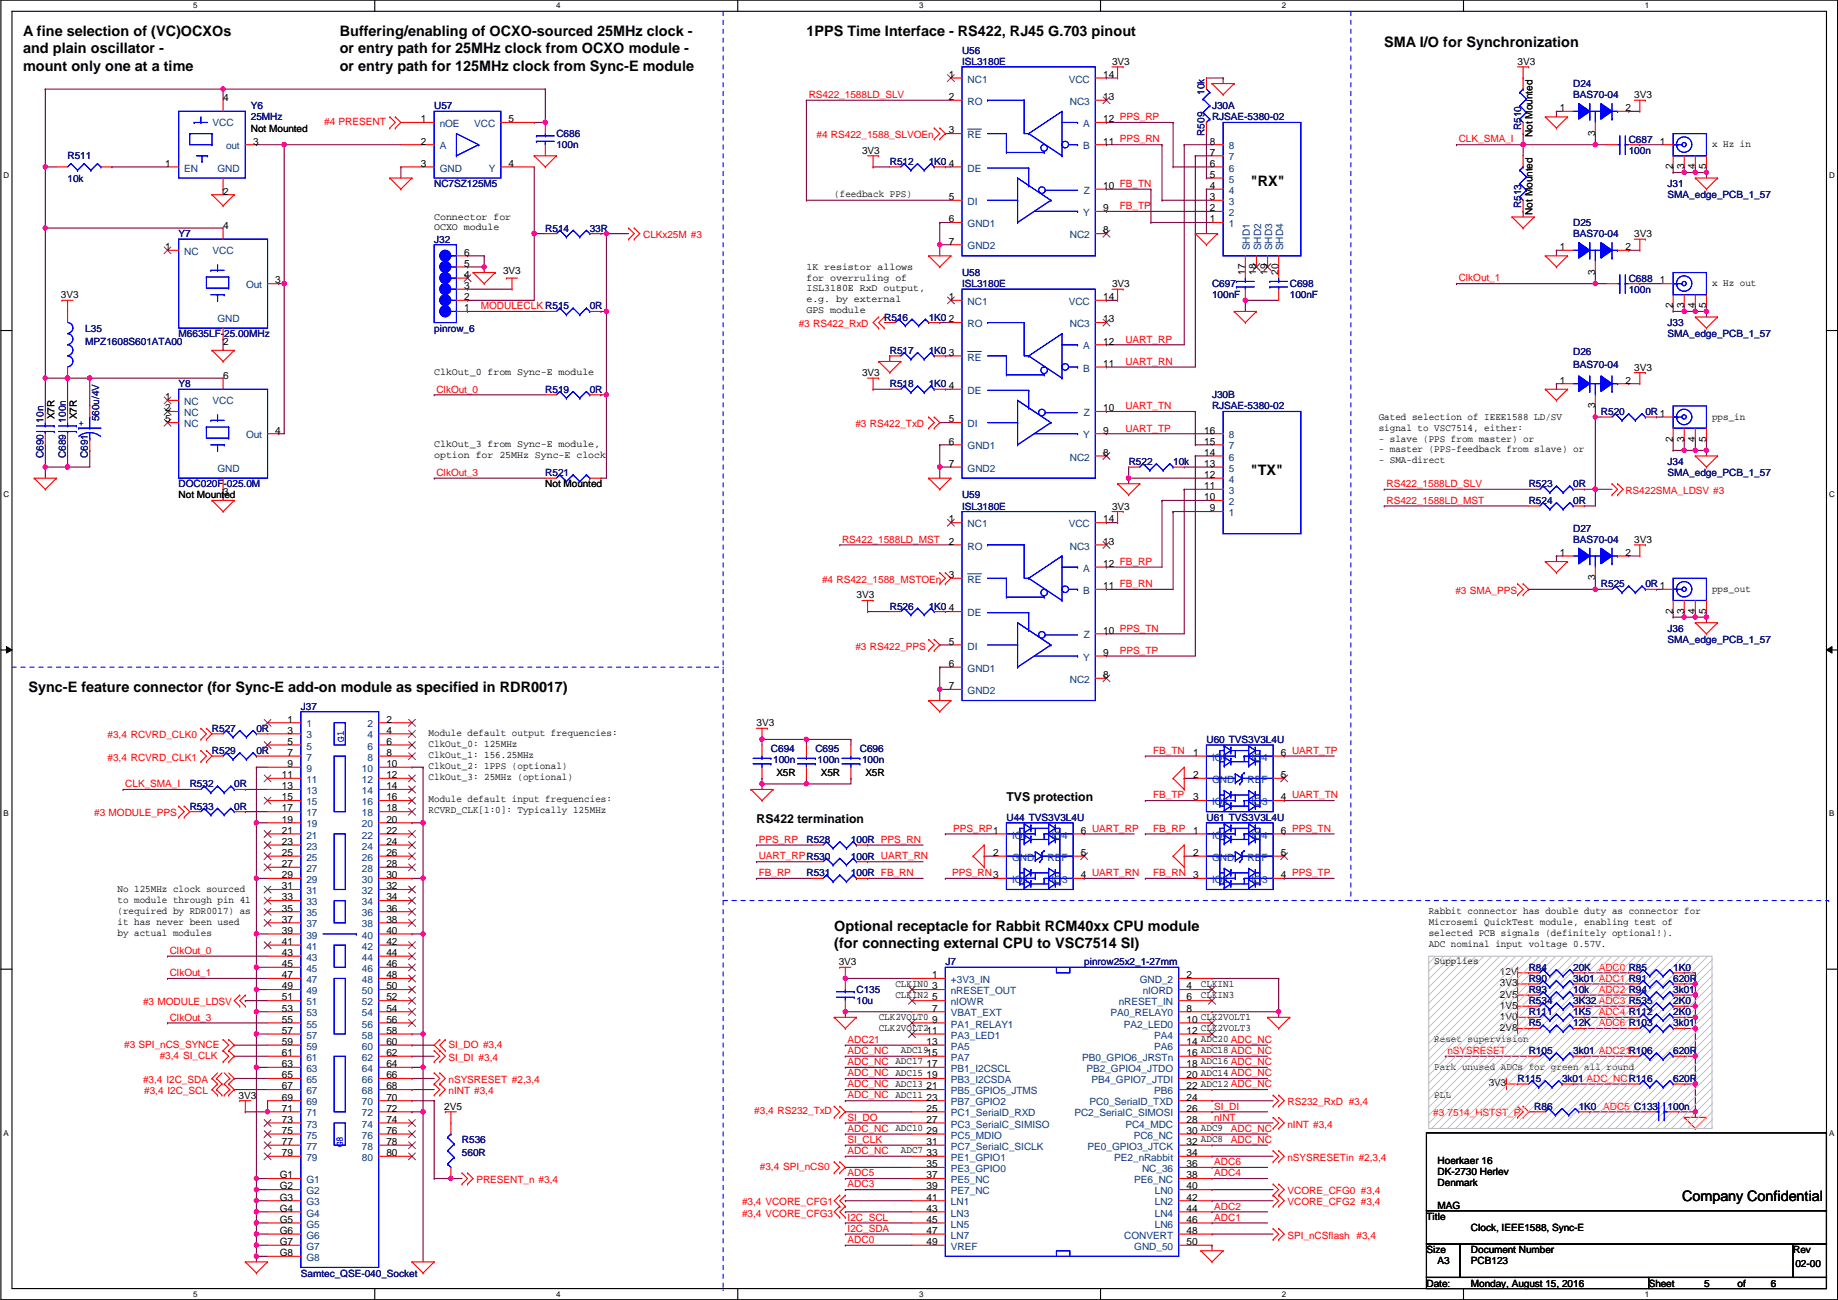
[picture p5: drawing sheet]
<svg xmlns="http://www.w3.org/2000/svg" width="420mm" height="297mm" viewBox="0 0 420 297" stroke-linecap="round" stroke-linejoin="round" font-family="sans-serif">
<defs><g id="words">
<g font-size="3.3">
<text x="5.3" y="8.2">A fine selection of (VC)OCXOs</text>
<text x="77.7" y="8.2">Buffering/enabling of OCXO-sourced 25MHz clock -</text>
<text x="184.4" y="8.2">1PPS Time Interface - RS422, RJ45 G.703 pinout</text>
<text x="316.4" y="10.8">SMA I/O for Synchronization</text>
<text x="5.3" y="12.2">and plain oscillator -</text>
<text x="5.3" y="16.2">mount only one at a time</text>
<text x="77.7" y="12.2">or entry path for 25MHz clock from OCXO module -</text>
<text x="77.7" y="16.2">or entry path for 125MHz clock from Sync-E module</text>
<text x="286" y="42.5">&quot;RX&quot;</text>
<text x="286" y="108.5">&quot;TX&quot;</text>
<text x="6.6" y="158.1">Sync-E feature connector (for Sync-E add-on module as specified in RDR0017)</text>
<text x="190.7" y="212.7">Optional receptacle for Rabbit RCM40xx CPU module</text>
<text x="190.7" y="216.7">(for connecting external CPU to VSC7514 SI)</text>
<text x="384.5" y="274.5">Company Confidential</text>
</g>
<g font-size="2.8">
<text x="230.1" y="183">TVS protection</text>
<text x="172.9" y="188.1">RS422 termination</text>
</g>
<g font-size="2.3">
<text x="216.9" y="17.8">1</text>
<text x="252.2" y="17.8">14</text>
<text x="254.2" y="14.8">3V3</text>
<text x="346.9" y="14.8">3V3</text>
<text x="51" y="23.2">4</text>
<text x="216.9" y="22.9">2</text>
<text x="252.2" y="22.9">13</text>
<text x="373.6" y="22.4">3V3</text>
<text x="96.2" y="27.9">1</text>
<text x="116.3" y="27.9">5</text>
<text x="252.2" y="27.9">12 PPS_RP</text>
<text x="356.6" y="25.4">1</text>
<text x="371.5" y="25.4">2</text>
<text x="57.4" y="30.1">Not Mounted</text>
<text x="57.9" y="33">3</text>
<text x="96.2" y="33">2</text>
<text x="197.1" y="35.1">3V3</text>
<text x="216.9" y="30.5">3</text>
<text x="252.2" y="33">11 PPS_RN</text>
<text x="276.6" y="35.6">7</text>
<text x="276.6" y="33">8</text>
<text x="350.3" y="31.3" transform="rotate(-90 350.3 31.3)">Not Mounted</text>
<text x="364.6" y="31" transform="rotate(-90 364.6 31)">3</text>
<text x="379.4" y="33">1</text>
<text x="391.4" y="33.7">x Hz in</text>
<text x="37.8" y="38.1">1</text>
<text x="96.2" y="38.1">3</text>
<text x="116.3" y="38.1">4</text>
<text x="216.9" y="38.1">4</text>
<text x="276.6" y="40.6">5</text>
<text x="276.6" y="38.1">6</text>
<text x="382.4" y="38.7" transform="rotate(-90 382.4 38.7)">2</text>
<text x="385" y="38.7" transform="rotate(-90 385 38.7)">3</text>
<text x="387.5" y="38.7" transform="rotate(-90 387.5 38.7)">4</text>
<text x="390" y="38.7" transform="rotate(-90 390 38.7)">5</text>
<text x="51" y="44.5">2</text>
<text x="190.7" y="45.1">(feedback PPS)</text>
<text x="216.9" y="45.7">5</text>
<text x="252.2" y="43.2">10 FB_TN</text>
<text x="276.6" y="45.7">3</text>
<text x="276.6" y="43.2">4</text>
<text x="51" y="52.4">4</text>
<text x="99.3" y="50.2">Connector for</text>
<text x="99.3" y="52.7">OCXO module</text>
<text x="216.9" y="50.8">6</text>
<text x="252.2" y="53.3">8</text>
<text x="252.2" y="48.3">9</text>
<text x="276.6" y="50.8">1</text>
<text x="276.6" y="48.3">2</text>
<text x="350.3" y="49.1" transform="rotate(-90 350.3 49.1)">Not Mounted</text>
<text x="37.8" y="57.1">1</text>
<text x="106.1" y="58.4">6</text>
<text x="216.9" y="55.9">7</text>
<text x="356.6" y="57.1">1</text>
<text x="371.5" y="57.1">2</text>
<text x="373.6" y="54.2">3V3</text>
<text x="62.9" y="64.8">3</text>
<text x="106.1" y="63.5">4</text>
<text x="106.1" y="61">5</text>
<text x="115" y="62.6">3V3</text>
<text x="184.4" y="61.6">1K resistor allows</text>
<text x="184.4" y="64.1">for overruling of</text>
<text x="254.2" y="65.6">3V3</text>
<text x="284.6" y="62.8" transform="rotate(-90 284.6 62.8)">17</text>
<text x="287.2" y="62.8" transform="rotate(-90 287.2 62.8)">18</text>
<text x="289.7" y="62.8" transform="rotate(-90 289.7 62.8)">19</text>
<text x="292.3" y="62.8" transform="rotate(-90 292.3 62.8)">20</text>
<text x="364.6" y="62.8" transform="rotate(-90 364.6 62.8)">3</text>
<text x="379.4" y="64.8">1</text>
<text x="391.4" y="65.4">x Hz out</text>
<text x="13.9" y="68.2">3V3</text>
<text x="106.1" y="71.1">1</text>
<text x="106.1" y="68.6">2</text>
<text x="106.1" y="66">3</text>
<text x="184.4" y="66.6">ISL3180E RxD output,</text>
<text x="184.4" y="69.1">e.g. by external</text>
<text x="184.4" y="71.6">GPS module</text>
<text x="216.9" y="68.6">1</text>
<text x="252.2" y="68.6">14</text>
<text x="382.4" y="70.4" transform="rotate(-90 382.4 70.4)">2</text>
<text x="385" y="70.4" transform="rotate(-90 385 70.4)">3</text>
<text x="387.5" y="70.4" transform="rotate(-90 387.5 70.4)">4</text>
<text x="390" y="70.4" transform="rotate(-90 390 70.4)">5</text>
<text x="216.9" y="73.7">2</text>
<text x="252.2" y="73.7">13</text>
<text x="51" y="78.8">2</text>
<text x="216.9" y="81.3">3</text>
<text x="252.2" y="78.7">12</text>
<text x="252.2" y="83.8">11</text>
<text x="51" y="86.7">6</text>
<text x="99.3" y="85.7">ClkOut_0 from Sync-E module</text>
<text x="197.1" y="85.9">3V3</text>
<text x="216.9" y="88.9">4</text>
<text x="356.6" y="87.6">1</text>
<text x="371.5" y="87.6">2</text>
<text x="373.6" y="84.7">3V3</text>
<text x="12.5" y="95.8" transform="rotate(-90 12.5 95.8)">X7R</text>
<text x="17.6" y="95.8" transform="rotate(-90 17.6 95.8)">X7R</text>
<text x="37.8" y="91.4">1</text>
<text x="37.8" y="94">2</text>
<text x="252.2" y="94">10</text>
<text x="315.2" y="95.9">Gated selection of IEEE1588 LD/SV</text>
<text x="364.6" y="93.3" transform="rotate(-90 364.6 93.3)">3</text>
<text x="391.4" y="95.9">pps_in</text>
<text x="37.8" y="96.5">5</text>
<text x="62.9" y="99.1">4</text>
<text x="216.9" y="101.6">6</text>
<text x="216.9" y="96.5">5</text>
<text x="252.2" y="99.1">9</text>
<text x="275.3" y="101.6">15</text>
<text x="275.3" y="99.1">16</text>
<text x="315.2" y="98.4">signal to VSC7514, either:</text>
<text x="315.2" y="100.9">- slave (PPS from master) or</text>
<text x="382.4" y="100.9" transform="rotate(-90 382.4 100.9)">2</text>
<text x="385" y="100.9" transform="rotate(-90 385 100.9)">3</text>
<text x="387.5" y="100.9" transform="rotate(-90 387.5 100.9)">4</text>
<text x="390" y="100.9" transform="rotate(-90 390 100.9)">5</text>
<text x="99.3" y="102.2">ClkOut_3 from Sync-E module,</text>
<text x="99.3" y="104.7">option for 25MHz Sync-E clock</text>
<text x="216.9" y="106.7">7</text>
<text x="252.2" y="104.1">8</text>
<text x="275.3" y="106.7">13</text>
<text x="275.3" y="104.1">14</text>
<text x="315.2" y="103.4">- master (PPS-feedback from slave) or</text>
<text x="315.2" y="105.9">- SMA-direct</text>
<text x="40.8" y="113.9">Not Mounted</text>
<text x="51" y="113.1">3</text>
<text x="124.7" y="111.3">Not Mounted</text>
<text x="275.3" y="111.8">11</text>
<text x="275.3" y="109.2">12</text>
<text x="216.9" y="119.4">1</text>
<text x="252.2" y="119.4">14</text>
<text x="254.2" y="116.4">3V3</text>
<text x="275.3" y="114.3">10</text>
<text x="276.6" y="116.8">9</text>
<text x="216.9" y="124.5">2</text>
<text x="252.2" y="124.5">13</text>
<text x="373.6" y="124">3V3</text>
<text x="252.2" y="129.5">12 FB_RP</text>
<text x="356.6" y="127">1</text>
<text x="371.5" y="127">2</text>
<text x="195.8" y="136.7">3V3</text>
<text x="216.9" y="132.1">3</text>
<text x="252.2" y="134.6">11 FB_RN</text>
<text x="364.6" y="132.6" transform="rotate(-90 364.6 132.6)">3</text>
<text x="391.4" y="135.3">pps_out</text>
<text x="216.9" y="139.7">4</text>
<text x="382.4" y="140.3" transform="rotate(-90 382.4 140.3)">2</text>
<text x="385" y="140.3" transform="rotate(-90 385 140.3)">3</text>
<text x="387.5" y="140.3" transform="rotate(-90 387.5 140.3)">4</text>
<text x="390" y="140.3" transform="rotate(-90 390 140.3)">5</text>
<text x="216.9" y="147.3">5</text>
<text x="252.2" y="149.9">9</text>
<text x="252.2" y="144.8">10 PPS_TN</text>
<text x="216.9" y="152.4">6</text>
<text x="252.2" y="154.9">8</text>
<text x="216.9" y="157.5">7</text>
<text x="65.7" y="165.1">1</text>
<text x="65.7" y="167.6">3</text>
<text x="88.3" y="165.1">2</text>
<text x="88.3" y="167.6">4</text>
<text x="172.9" y="165.9">3V3</text>
<text x="65.7" y="170.2">5</text>
<text x="65.7" y="172.7">7</text>
<text x="88.3" y="170.2">6</text>
<text x="88.3" y="172.7">8</text>
<text x="98" y="168.3">Module default output frequencies:</text>
<text x="98" y="170.8">ClkOut_0: 125MHz</text>
<text x="98" y="173.3">ClkOut_1: 156.25MHz</text>
<text x="272.7" y="172.7">1</text>
<text x="292.8" y="172.7">6 UART_TP</text>
<text x="64.5" y="177.8">11</text>
<text x="65.7" y="175.3">9</text>
<text x="88.3" y="175.3">10</text>
<text x="88.3" y="177.8">12</text>
<text x="98" y="175.8">ClkOut_2: 1PPS (optional)</text>
<text x="98" y="178.3">ClkOut_3: 25MHz (optional)</text>
<text x="177.5" y="177.4">X5R</text>
<text x="187.7" y="177.4">X5R</text>
<text x="197.8" y="177.4">X5R</text>
<text x="272.7" y="177.8">2</text>
<text x="292.8" y="177.8">5</text>
<text x="64.5" y="180.3">13</text>
<text x="64.5" y="182.9">15</text>
<text x="64.5" y="185.4">17</text>
<text x="88.3" y="180.3">14</text>
<text x="88.3" y="182.9">16</text>
<text x="88.3" y="185.4">18</text>
<text x="98" y="183.3">Module default input frequencies:</text>
<text x="98" y="185.8">RCVRD_CLK[1:0]: Typically 125MHz</text>
<text x="272.7" y="182.9">3</text>
<text x="292.8" y="182.9">4 UART_TN</text>
<text x="64.5" y="188">19</text>
<text x="64.5" y="190.5">21</text>
<text x="88.3" y="188">20</text>
<text x="88.3" y="190.5">22</text>
<text x="247.1" y="190.5">6 UART_RP</text>
<text x="272.7" y="190.5">1</text>
<text x="292.8" y="190.5">6 PPS_TN</text>
<text x="64.5" y="193">23</text>
<text x="64.5" y="195.6">25</text>
<text x="88.3" y="193">24</text>
<text x="88.3" y="195.6">26</text>
<text x="227" y="195.6">2</text>
<text x="247.1" y="195.6">5</text>
<text x="272.7" y="195.6">2</text>
<text x="292.8" y="195.6">5</text>
<text x="26.9" y="203.8">No 125MHz clock sourced</text>
<text x="64.5" y="198.1">27</text>
<text x="64.5" y="200.7">29</text>
<text x="64.5" y="203.2">31</text>
<text x="88.3" y="198.1">28</text>
<text x="88.3" y="200.7">30</text>
<text x="88.3" y="203.2">32</text>
<text x="247.1" y="200.7">4 UART_RN</text>
<text x="272.7" y="200.7">3</text>
<text x="292.8" y="200.7">4 PPS_TP</text>
<text x="26.9" y="206.3">to module through pin 41</text>
<text x="26.9" y="208.8">(required by RDR0017) as</text>
<text x="64.5" y="205.7">33</text>
<text x="64.5" y="208.3">35</text>
<text x="88.3" y="205.7">34</text>
<text x="88.3" y="208.3">36</text>
<text x="326.6" y="208.9">Rabbit connector has double duty as connector for</text>
<text x="26.9" y="211.3">it has never been used</text>
<text x="26.9" y="213.8">by actual modules</text>
<text x="64.5" y="210.8">37</text>
<text x="64.5" y="213.4">39</text>
<text x="64.5" y="215.9">41</text>
<text x="88.3" y="210.8">38</text>
<text x="88.3" y="213.4">40</text>
<text x="88.3" y="215.9">42</text>
<text x="326.6" y="211.4">Microsemi QuickTest module, enabling test of</text>
<text x="326.6" y="213.9">selected PCB signals (definitely optional!).</text>
<text x="64.5" y="218.4">43</text>
<text x="64.5" y="221">45</text>
<text x="88.3" y="218.4">44</text>
<text x="88.3" y="221">46</text>
<text x="191.7" y="220.6">3V3</text>
<text x="326.6" y="216.4">ADC nominal input voltage 0.57V.</text>
<text x="327.9" y="220.3">Supplies</text>
<text x="64.5" y="223.5">47</text>
<text x="64.5" y="226.1">49</text>
<text x="88.3" y="223.5">48</text>
<text x="88.3" y="226.1">50</text>
<text x="204.7" y="228">CLKIN2</text>
<text x="204.7" y="225.4">CLKIN0</text>
<text x="213.1" y="223.5">1</text>
<text x="213.1" y="226.1">3</text>
<text x="271.2" y="223.5">2</text>
<text x="271.2" y="226.1">4</text>
<text x="274.5" y="225.4">CLKIN1</text>
<text x="274.5" y="228">CLKIN3</text>
<text x="342.8" y="222.8">12V</text>
<text x="342.8" y="225.4">3V3</text>
<text x="342.8" y="227.9">2V5</text>
<text x="64.5" y="228.6">51</text>
<text x="64.5" y="231.1">53</text>
<text x="64.5" y="233.7">55</text>
<text x="88.3" y="228.6">52</text>
<text x="88.3" y="231.1">54</text>
<text x="88.3" y="233.7">56</text>
<text x="200.9" y="233">CLK2VOLT0</text>
<text x="213.1" y="228.6">5</text>
<text x="213.1" y="231.1">7</text>
<text x="213.1" y="233.7">9</text>
<text x="271.2" y="228.6">6</text>
<text x="271.2" y="231.1">8</text>
<text x="271.2" y="233.7">10</text>
<text x="274.5" y="233">CLK2VOLT1</text>
<text x="342.8" y="233">1V0</text>
<text x="342.8" y="230.5">1V5</text>
<text x="64.5" y="236.2">57</text>
<text x="64.5" y="238.8">59</text>
<text x="88.3" y="236.2">58</text>
<text x="88.3" y="238.8">60</text>
<text x="200.9" y="235.6">CLK2VOLT2</text>
<text x="211.8" y="236.2">11</text>
<text x="211.8" y="238.8">13</text>
<text x="271.2" y="236.2">12</text>
<text x="271.2" y="238.8">14</text>
<text x="274.5" y="238.1">ADC20 ADC_NC</text>
<text x="274.5" y="235.6">CLK2VOLT3</text>
<text x="327.9" y="238.1">Reset supervision</text>
<text x="342.8" y="235.5">2V8</text>
<text x="64.5" y="241.3">61</text>
<text x="64.5" y="243.8">63</text>
<text x="88.3" y="241.3">62</text>
<text x="88.3" y="243.8">64</text>
<text x="205.9" y="240.7">ADC19</text>
<text x="211.8" y="241.3">15</text>
<text x="211.8" y="243.8">17</text>
<text x="271.2" y="241.3">16</text>
<text x="271.2" y="243.8">18</text>
<text x="274.5" y="240.7">ADC18 ADC_NC</text>
<text x="274.5" y="245.7">ADC14 ADC_NC</text>
<text x="274.5" y="243.2">ADC16 ADC_NC</text>
<text x="327.9" y="244.5">Park unused ADCs for green all round</text>
<text x="54.6" y="251">3V3</text>
<text x="64.5" y="246.4">65</text>
<text x="64.5" y="248.9">67</text>
<text x="64.5" y="251.5">69</text>
<text x="88.3" y="246.4">66</text>
<text x="88.3" y="248.9">68</text>
<text x="88.3" y="251.5">70</text>
<text x="211.8" y="246.4">19</text>
<text x="211.8" y="248.9">21</text>
<text x="211.8" y="251.5">23</text>
<text x="271.2" y="246.4">20</text>
<text x="271.2" y="248.9">22</text>
<text x="271.2" y="251.5">24</text>
<text x="274.5" y="248.3">ADC12 ADC_NC</text>
<text x="327.9" y="250.8">PLL</text>
<text x="340.3" y="248.2">3V3</text>
<text x="64.5" y="254">71</text>
<text x="64.5" y="256.5">73</text>
<text x="88.3" y="254">72</text>
<text x="88.3" y="256.5">74</text>
<text x="101.5" y="253.6">2V5</text>
<text x="211.8" y="254">25</text>
<text x="211.8" y="256.5">27</text>
<text x="271.2" y="254">26</text>
<text x="271.2" y="256.5">28</text>
<text x="64.5" y="259.1">75</text>
<text x="64.5" y="261.6">77</text>
<text x="88.3" y="259.1">76</text>
<text x="88.3" y="261.6">78</text>
<text x="205.9" y="263.5">ADC7</text>
<text x="211.8" y="259.1">29</text>
<text x="211.8" y="261.6">31</text>
<text x="271.2" y="259.1">30</text>
<text x="271.2" y="261.6">32</text>
<text x="274.5" y="261">ADC8</text>
<text x="274.5" y="258.4">ADC9</text>
<text x="64" y="269.2">G1</text>
<text x="64.5" y="264.2">79</text>
<text x="88.3" y="264.2">80</text>
<text x="211.8" y="264.2">33</text>
<text x="211.8" y="266.7">35</text>
<text x="211.8" y="269.2">37</text>
<text x="271.2" y="264.2">34</text>
<text x="271.2" y="266.7">36</text>
<text x="271.2" y="269.2">38</text>
<text x="328.6" y="266">Hoerkaer 16</text>
<text x="328.6" y="268.6">DK-2730 Herlev</text>
<text x="64" y="271.8">G2</text>
<text x="64" y="274.3">G3</text>
<text x="211.8" y="271.8">39</text>
<text x="211.8" y="274.3">41</text>
<text x="271.2" y="271.8">40</text>
<text x="271.2" y="274.3">42</text>
<text x="328.6" y="271.1">Denmark</text>
<text x="64" y="276.9">G4</text>
<text x="64" y="279.4">G5</text>
<text x="64" y="281.9">G6</text>
<text x="211.8" y="276.9">43</text>
<text x="211.8" y="279.4">45</text>
<text x="211.8" y="281.9">47</text>
<text x="271.2" y="281.9">48</text>
<text x="271.2" y="279.4">46</text>
<text x="271.2" y="276.9">44</text>
<text x="326.1" y="278.7">Title</text>
<text x="328.6" y="276.2">MAG</text>
<text x="336.2" y="281.3">Clock, IEEE1588, Sync-E</text>
<text x="64" y="284.5">G7</text>
<text x="64" y="287">G8</text>
<text x="211.8" y="284.5">49</text>
<text x="271.2" y="284.5">50</text>
<text x="326.1" y="286.3">Size</text>
<text x="336.2" y="286.3">Document Number</text>
<text x="409.9" y="286.3">Rev</text>
<text x="326.1" y="294">Date:</text>
<text x="328.6" y="288.9">A3</text>
<text x="336.2" y="288.9">PCB123</text>
<text x="336.2" y="294">Monday, August 15, 2016</text>
<text x="376.9" y="294">Sheet</text>
<text x="389.6" y="294">5</text>
<text x="397.2" y="294">of</text>
<text x="404.8" y="294">6</text>
<text x="410.4" y="289.4">02-00</text>
</g>
<g font-size="2.3" fill="#000080">
<text x="219.9" y="12.3">U56</text>
<text x="219.9" y="14.8">ISL3180E</text>
<text x="275.4" y="21.6" transform="rotate(-90 275.4 21.6)">10k</text>
<text x="359.6" y="19.9">D24</text>
<text x="359.6" y="22.4">BAS70-04</text>
<text x="57.4" y="25">Y6</text>
<text x="57.4" y="27.5">25MHz</text>
<text x="99.3" y="25">U57</text>
<text x="277.1" y="25">J30A</text>
<text x="277.1" y="27.5">RJSAE-5380-02</text>
<text x="347.8" y="29.8" transform="rotate(-90 347.8 29.8)">R510</text>
<text x="127.2" y="31.3">C686</text>
<text x="127.2" y="33.9">100n</text>
<text x="275.4" y="31" transform="rotate(-90 275.4 31)">R509</text>
<text x="372.3" y="32.6">C687</text>
<text x="372.3" y="35.1">100n</text>
<text x="15.4" y="36.4">R511</text>
<text x="15.4" y="41.5">10k</text>
<text x="203.4" y="37.7">R512</text>
<text x="212.3" y="37.7">1K0</text>
<text x="99.3" y="42.8">NC7SZ125M5</text>
<text x="347.8" y="47.5" transform="rotate(-90 347.8 47.5)">R513</text>
<text x="381.2" y="42.8">J31</text>
<text x="381.2" y="45.3">SMA_edge_PCB_1_57</text>
<text x="124.7" y="52.9">R514</text>
<text x="134.8" y="52.9">33R</text>
<text x="359.6" y="51.6">D25</text>
<text x="40.8" y="54.2">Y7</text>
<text x="99.3" y="55.5">J32</text>
<text x="359.6" y="54.2">BAS70-04</text>
<text x="219.9" y="63.1">U58</text>
<text x="219.9" y="65.6">ISL3180E</text>
<text x="277.1" y="65.6">C697</text>
<text x="294.8" y="65.6">C698</text>
<text x="372.3" y="64.3">C688</text>
<text x="134.8" y="70.7">0R</text>
<text x="277.1" y="68.2">100nF</text>
<text x="294.8" y="68.2">100nF</text>
<text x="372.3" y="66.9">100n</text>
<text x="19.5" y="75.8">L35</text>
<text x="40.8" y="77">M6635LF-25.00MHz</text>
<text x="99.3" y="75.8">pinrow_6</text>
<text x="202.1" y="73.2">R516</text>
<text x="212.3" y="73.2">1K0</text>
<text x="381.2" y="74.5">J33</text>
<text x="381.2" y="77">SMA_edge_PCB_1_57</text>
<text x="19.5" y="78.8">MPZ1608S601ATA00</text>
<text x="203.4" y="80.9">R517</text>
<text x="212.3" y="80.9">1K0</text>
<text x="359.6" y="81.1">D26</text>
<text x="40.8" y="88.5">Y8</text>
<text x="124.7" y="89.7">R519</text>
<text x="134.8" y="89.7">0R</text>
<text x="203.4" y="88.5">R518</text>
<text x="212.3" y="88.5">1K0</text>
<text x="359.6" y="84.2">BAS70-04</text>
<text x="277.1" y="91">J30B</text>
<text x="277.1" y="93.6">RJSAE-5380-02</text>
<text x="366" y="94.8">R520</text>
<text x="376.1" y="94.8">0R1</text>
<text x="9.9" y="96.6" transform="rotate(-90 9.9 96.6)">10n</text>
<text x="15" y="96.6" transform="rotate(-90 15 96.6)">100n</text>
<text x="22.6" y="96.3" transform="rotate(-90 22.6 96.3)">560u/4V</text>
<text x="9.9" y="104.7" transform="rotate(-90 9.9 104.7)">C690</text>
<text x="15" y="104.7" transform="rotate(-90 15 104.7)">C689</text>
<text x="20.1" y="104.7" transform="rotate(-90 20.1 104.7)">C691</text>
<text x="258" y="106.3">R522</text>
<text x="268.2" y="106.3">10k</text>
<text x="381.2" y="106.3">J34</text>
<text x="40.8" y="111.3">DOC020F-025.0M</text>
<text x="124.7" y="108.8">R521</text>
<text x="219.9" y="113.9">U59</text>
<text x="349.5" y="111.3">R523</text>
<text x="359.6" y="111.3">0R</text>
<text x="381.2" y="108.8">SMA_edge_PCB_1_57</text>
<text x="219.9" y="116.4">ISL3180E</text>
<text x="349.5" y="115.1">R524</text>
<text x="359.6" y="115.1">0R</text>
<text x="359.6" y="121.5">D27</text>
<text x="359.6" y="124">BAS70-04</text>
<text x="366" y="134.2">R525</text>
<text x="376.1" y="134.2">0R1</text>
<text x="203.4" y="139.3">R526</text>
<text x="212.3" y="139.3">1K0</text>
<text x="381.2" y="144.4">J36</text>
<text x="381.2" y="146.9">SMA_edge_PCB_1_57</text>
<text x="48.5" y="167.2">R527</text>
<text x="58.6" y="167.2">0R</text>
<text x="68.8" y="162.1">J37</text>
<text x="48.5" y="172.3">R529</text>
<text x="58.6" y="172.3">0R</text>
<text x="176.2" y="171.8">C694</text>
<text x="186.4" y="171.8">C695</text>
<text x="196.5" y="171.8">C696</text>
<text x="275.8" y="169.8">U60 TVS3V3L4U</text>
<text x="43.4" y="179.9">R532</text>
<text x="53.5" y="179.9">0R</text>
<text x="176.7" y="174.3">100n</text>
<text x="186.9" y="174.3">100n</text>
<text x="197.1" y="174.3">100n</text>
<text x="43.4" y="185">R533</text>
<text x="53.5" y="185">0R</text>
<text x="230.1" y="187.5">U44 TVS3V3L4U</text>
<text x="275.8" y="187.5">U61 TVS3V3L4U</text>
<text x="184.4" y="192.6">R528</text>
<text x="194.5" y="192.6">100R PPS_RN</text>
<text x="194.5" y="196.4">100R UART_RN</text>
<text x="184.4" y="200.2">R531</text>
<text x="194.5" y="200.2">100R FB_RN</text>
<text x="216.1" y="220.6">J7</text>
<text x="247.9" y="220.6">pinrow25x2_1-27mm</text>
<text x="349.5" y="221.8">R84</text>
<text x="359.6" y="221.8">20K</text>
<text x="382.5" y="221.8">1K0</text>
<text x="195.8" y="226.9">C135</text>
<text x="349.5" y="226.9">R93</text>
<text x="349.5" y="224.4">R90</text>
<text x="359.6" y="226.9">10k</text>
<text x="359.6" y="224.4">3k01 ADC1 R91</text>
<text x="382.5" y="226.9">3k01</text>
<text x="382.5" y="224.4">620R</text>
<text x="195.8" y="229.4">10u</text>
<text x="349.5" y="232">R111</text>
<text x="349.5" y="229.4">R534</text>
<text x="359.6" y="232">1K5</text>
<text x="359.6" y="229.4">3K32 ADC3 R535</text>
<text x="382.5" y="229.4">2K0</text>
<text x="382.5" y="232">2K0</text>
<text x="349.5" y="234.5">R5</text>
<text x="359.6" y="234.5">12K</text>
<text x="382.5" y="234.5">3k01</text>
<text x="349.5" y="240.9">R105</text>
<text x="359.6" y="240.9">3k01 ADC21R106</text>
<text x="382.5" y="240.9">620R</text>
<text x="346.9" y="247.2">R115</text>
<text x="357.1" y="247.2">3k01 ADC_NCR116</text>
<text x="382.5" y="247.2">620R</text>
<text x="350.7" y="253.6">R86</text>
<text x="360.9" y="253.6">1K0 ADC5 C133</text>
<text x="381.2" y="253.6">100n</text>
<text x="105.6" y="261.2">R536</text>
<text x="105.6" y="264.2">560R</text>
<text x="68.8" y="291.7">Samtec_QSE-040_Socket</text>
</g>
<g font-size="2.3" fill="#f00">
<text x="184.9" y="22.4">RS422_1588LD_SLV</text>
<text x="74.1" y="28.5">#4 PRESENT</text>
<text x="186.6" y="31.6">#4 RS422_1588_SLVOEn</text>
<text x="333.4" y="32.6">CLK_SMA_I</text>
<text x="256" y="47.8">FB_TP</text>
<text x="147" y="54.4">CLKx25M #3</text>
<text x="333.4" y="64.3">ClkOut_1</text>
<text x="109.9" y="70.7">MODULECLK R515</text>
<text x="182.6" y="74.8">#3 RS422_RxD</text>
<text x="257.2" y="83.4">UART_RN</text>
<text x="257.2" y="78.3">UART_RP</text>
<text x="99.8" y="89.7">ClkOut_0</text>
<text x="257.2" y="93.5">UART_TN</text>
<text x="195.5" y="97.6">#3 RS422_TxD</text>
<text x="257.2" y="98.6">UART_TP</text>
<text x="99.8" y="108.8">ClkOut_3</text>
<text x="316.9" y="111.3">RS422_1588LD_SLV</text>
<text x="371.5" y="112.9">RS422SMA_LDSV #3</text>
<text x="316.9" y="115.1">RS422_1588LD_MST</text>
<text x="192.5" y="124">RS422_1588LD_MST</text>
<text x="187.9" y="133.2">#4 RS422_1588_MSTOEn</text>
<text x="332.7" y="135.7">#3 SMA_PPS</text>
<text x="195.5" y="148.4">#3 RS422_PPS</text>
<text x="256" y="149.4">PPS_TP</text>
<text x="24.6" y="168.7">#3,4 RCVRD_CLK0</text>
<text x="24.6" y="173.8">#3,4 RCVRD_CLK1</text>
<text x="263.6" y="172.3">FB_TN</text>
<text x="28.6" y="179.9">CLK_SMA_I</text>
<text x="263.6" y="182.4">FB_TP</text>
<text x="21.5" y="186.5">#3 MODULE_PPS</text>
<text x="217.9" y="190">PPS_RP1</text>
<text x="263.6" y="190">FB_RP</text>
<text x="173.4" y="192.6">PPS_RP</text>
<text x="173.4" y="196.4">UART_RPR530</text>
<text x="173.4" y="200.2">FB_RP</text>
<text x="217.6" y="200.2">PPS_RN3</text>
<text x="263.6" y="200.2">FB_RN</text>
<text x="38.8" y="218">ClkOut_0</text>
<text x="365.5" y="221.8">ADC0 R85</text>
<text x="38.8" y="223.1">ClkOut_1</text>
<text x="365.5" y="226.9">ADC2 R94</text>
<text x="32.7" y="229.7">#3 MODULE_LDSV</text>
<text x="38.8" y="233.2">ClkOut_3</text>
<text x="365.5" y="231.9">ADC4 R112</text>
<text x="28.4" y="239.4">#3 SPI_nCS_SYNCE</text>
<text x="102.6" y="239.4">SI_DO #3,4</text>
<text x="193.7" y="238.3">ADC21</text>
<text x="365.5" y="234.5">ADC6 R103</text>
<text x="36.5" y="241.9">#3,4 SI_CLK</text>
<text x="102.6" y="242.4">SI_DI #3,4</text>
<text x="193.7" y="245.9">ADC_NC ADC15</text>
<text x="193.7" y="240.8">ADC_NC</text>
<text x="193.7" y="243.4">ADC_NC ADC17</text>
<text x="330.9" y="240.8">nSYSRESET</text>
<text x="32.7" y="247.5">#3,4 I2C_SDA</text>
<text x="33" y="250">#3,4 I2C_SCL</text>
<text x="102.6" y="247.5">nSYSRESET #2,3,4</text>
<text x="102.6" y="250">nINT #3,4</text>
<text x="193.7" y="251">ADC_NC ADC11</text>
<text x="193.7" y="248.5">ADC_NC ADC13</text>
<text x="172.4" y="254.6">#3,4 RS232_TxD</text>
<text x="193.7" y="256.1">SI_DO</text>
<text x="277.6" y="256.1">nINT</text>
<text x="277.6" y="253.5">SI_DI</text>
<text x="294.3" y="252.6">RS232_RxD #3,4</text>
<text x="294.3" y="257.6">nINT #3,4</text>
<text x="327.6" y="255.1">#3</text>
<text x="330.9" y="255.1">7514_HSTST_P</text>
<text x="193.7" y="263.7">ADC_NC</text>
<text x="193.7" y="258.6">ADC_NC ADC10</text>
<text x="193.7" y="261.2">SI_CLK</text>
<text x="281.4" y="261.2">ADC_NC</text>
<text x="281.4" y="258.6">ADC_NC</text>
<text x="173.7" y="267.3">#3,4 SPI_nCS0</text>
<text x="193.7" y="268.8">ADC5</text>
<text x="277.6" y="268.8">ADC4</text>
<text x="277.6" y="266.2">ADC6</text>
<text x="294.3" y="265.3">nSYSRESETin #2,3,4</text>
<text x="108.9" y="270.3">PRESENT_n #3,4</text>
<text x="169.6" y="275.4">#3,4 VCORE_CFG1</text>
<text x="193.7" y="271.3">ADC3</text>
<text x="294.3" y="272.9">VCORE_CFG0 #3,4</text>
<text x="294.3" y="275.4">VCORE_CFG2 #3,4</text>
<text x="169.6" y="278">#3,4 VCORE_CFG3</text>
<text x="193.7" y="278.9">I2C_SCL</text>
<text x="193.7" y="281.5">I2C_SDA</text>
<text x="277.6" y="278.9">ADC1</text>
<text x="277.6" y="276.4">ADC2</text>
<text x="193.7" y="284">ADC0</text>
<text x="294.3" y="283">SPI_nCSflash #3,4</text>
</g>
<g font-size="2.3" fill="#004080">
<text x="221.2" y="24">RO</text>
<text x="221.2" y="18.9">NC1</text>
<text x="244.3" y="18.9">VCC</text>
<text x="244.5" y="24">NC3</text>
<text x="48.6" y="28.8">VCC</text>
<text x="100.5" y="29">nOE</text>
<text x="108.4" y="29">VCC</text>
<text x="247.6" y="29">A</text>
<text x="51.7" y="34.1">out</text>
<text x="100.5" y="34.1">A</text>
<text x="221.2" y="31.6">RE</text>
<text x="247.6" y="34.1">B</text>
<text x="280.9" y="34.1">8</text>
<text x="42.1" y="39.2">EN</text>
<text x="49.7" y="39.4">GND</text>
<text x="100.5" y="39.2">GND</text>
<text x="111.7" y="39.2">Y</text>
<text x="221.2" y="39.2">DE</text>
<text x="280.9" y="41.7">5</text>
<text x="280.9" y="39.2">6</text>
<text x="280.9" y="36.7">7</text>
<text x="221.2" y="46.8">DI</text>
<text x="247.7" y="44.3">Z</text>
<text x="280.9" y="46.8">3</text>
<text x="280.9" y="44.3">4</text>
<text x="221.2" y="51.9">GND1</text>
<text x="247.6" y="49.4">Y</text>
<text x="280.9" y="51.9">1</text>
<text x="280.9" y="49.4">2</text>
<text x="42.1" y="58.3">NC</text>
<text x="48.6" y="58">VCC</text>
<text x="221.2" y="57">GND2</text>
<text x="244.5" y="54.4">NC2</text>
<text x="285.7" y="57.2" transform="rotate(-90 285.7 57.2)">SHD1</text>
<text x="288.3" y="57.2" transform="rotate(-90 288.3 57.2)">SHD2</text>
<text x="290.8" y="57.2" transform="rotate(-90 290.8 57.2)">SHD3</text>
<text x="293.4" y="57.2" transform="rotate(-90 293.4 57.2)">SHD4</text>
<text x="56.2" y="65.9">Out</text>
<text x="221.2" y="69.7">NC1</text>
<text x="244.3" y="69.7">VCC</text>
<text x="49.7" y="73.7">GND</text>
<text x="221.2" y="74.8">RO</text>
<text x="244.5" y="74.8">NC3</text>
<text x="221.2" y="82.4">RE</text>
<text x="247.6" y="79.8">A</text>
<text x="247.6" y="84.9">B</text>
<text x="42.1" y="92.5">NC</text>
<text x="42.1" y="95.1">NC</text>
<text x="48.6" y="92.3">VCC</text>
<text x="221.2" y="90">DE</text>
<text x="247.7" y="95.1">Z</text>
<text x="42.1" y="97.6">NC</text>
<text x="56.2" y="100.2">Out</text>
<text x="221.2" y="97.6">DI</text>
<text x="247.6" y="100.2">Y</text>
<text x="280.9" y="100.2">8</text>
<text x="49.7" y="107.9">GND</text>
<text x="221.2" y="102.7">GND1</text>
<text x="221.2" y="107.8">GND2</text>
<text x="244.5" y="105.2">NC2</text>
<text x="280.9" y="107.8">5</text>
<text x="280.9" y="105.2">6</text>
<text x="280.9" y="102.7">7</text>
<text x="280.9" y="112.9">3</text>
<text x="280.9" y="110.3">4</text>
<text x="280.9" y="117.9">1</text>
<text x="280.9" y="115.4">2</text>
<text x="221.2" y="125.6">RO</text>
<text x="221.2" y="120.5">NC1</text>
<text x="244.3" y="120.5">VCC</text>
<text x="244.5" y="125.6">NC3</text>
<text x="247.6" y="130.6">A</text>
<text x="221.2" y="133.2">RE</text>
<text x="247.6" y="135.7">B</text>
<text x="221.2" y="140.8">DE</text>
<text x="221.2" y="148.4">DI</text>
<text x="247.7" y="145.9">Z</text>
<text x="221.2" y="153.5">GND1</text>
<text x="247.6" y="151">Y</text>
<text x="221.2" y="158.6">GND2</text>
<text x="244.5" y="156">NC2</text>
<text x="70.1" y="166.2">1</text>
<text x="84" y="166.2">2</text>
<text x="70.1" y="168.7">3</text>
<text x="70.1" y="171.3">5</text>
<text x="70.1" y="173.8">7</text>
<text x="84" y="168.7">4</text>
<text x="84" y="171.3">6</text>
<text x="84" y="173.8">8</text>
<text x="277.1" y="173.8">IO1</text>
<text x="286.1" y="173.8">IO4</text>
<text x="70.1" y="176.4">9</text>
<text x="70.1" y="178.9">11</text>
<text x="82.8" y="176.4">10</text>
<text x="82.8" y="178.9">12</text>
<text x="277.1" y="178.9">GND</text>
<text x="285.2" y="178.9">REF</text>
<text x="70.1" y="181.4">13</text>
<text x="70.1" y="184">15</text>
<text x="82.8" y="181.4">14</text>
<text x="82.8" y="184">16</text>
<text x="277.1" y="184">IO2</text>
<text x="286.1" y="184">IO3</text>
<text x="70.1" y="186.5">17</text>
<text x="70.1" y="189.1">19</text>
<text x="70.1" y="191.6">21</text>
<text x="82.8" y="186.5">18</text>
<text x="82.8" y="189.1">20</text>
<text x="82.8" y="191.6">22</text>
<text x="231.3" y="191.6">IO1</text>
<text x="240.4" y="191.6">IO4</text>
<text x="277.1" y="191.6">IO1</text>
<text x="286.1" y="191.6">IO4</text>
<text x="70.1" y="194.1">23</text>
<text x="70.1" y="196.7">25</text>
<text x="82.8" y="194.1">24</text>
<text x="82.8" y="196.7">26</text>
<text x="231.3" y="196.7">GND</text>
<text x="239.5" y="196.7">REF</text>
<text x="277.1" y="196.7">GND</text>
<text x="285.2" y="196.7">REF</text>
<text x="70.1" y="199.2">27</text>
<text x="70.1" y="201.8">29</text>
<text x="82.8" y="199.2">28</text>
<text x="82.8" y="201.8">30</text>
<text x="231.3" y="201.8">IO2</text>
<text x="240.4" y="201.8">IO3</text>
<text x="277.1" y="201.8">IO2</text>
<text x="286.1" y="201.8">IO3</text>
<text x="70.1" y="204.3">31</text>
<text x="70.1" y="206.8">33</text>
<text x="70.1" y="209.4">35</text>
<text x="82.8" y="204.3">32</text>
<text x="82.8" y="206.8">34</text>
<text x="82.8" y="209.4">36</text>
<text x="70.1" y="211.9">37</text>
<text x="70.1" y="214.5">39</text>
<text x="82.8" y="211.9">38</text>
<text x="82.8" y="214.5">40</text>
<text x="70.1" y="217">41</text>
<text x="70.1" y="219.5">43</text>
<text x="82.8" y="217">42</text>
<text x="82.8" y="219.5">44</text>
<text x="70.1" y="222.1">45</text>
<text x="70.1" y="224.6">47</text>
<text x="70.1" y="227.2">49</text>
<text x="82.8" y="222.1">46</text>
<text x="82.8" y="224.6">48</text>
<text x="82.8" y="227.2">50</text>
<text x="217.4" y="224.6">+3V3_IN</text>
<text x="217.4" y="227.2">nRESET_OUT</text>
<text x="260.6" y="224.6">GND_2</text>
<text x="261.2" y="227.2">nIORD</text>
<text x="70.1" y="229.7">51</text>
<text x="70.1" y="232.2">53</text>
<text x="82.8" y="229.7">52</text>
<text x="82.8" y="232.2">54</text>
<text x="217.4" y="229.7">nIOWR</text>
<text x="217.4" y="232.2">VBAT_EXT</text>
<text x="253.9" y="232.2">PA0_RELAY0</text>
<text x="255.8" y="229.7">nRESET_IN</text>
<text x="70.1" y="234.8">55</text>
<text x="70.1" y="237.3">57</text>
<text x="70.1" y="239.9">59</text>
<text x="82.8" y="234.8">56</text>
<text x="82.8" y="237.3">58</text>
<text x="82.8" y="239.9">60</text>
<text x="217.4" y="234.8">PA1_RELAY1</text>
<text x="217.4" y="237.3">PA3_LED1</text>
<text x="217.4" y="239.9">PA5</text>
<text x="256.9" y="234.8">PA2_LED0</text>
<text x="263.9" y="237.3">PA4</text>
<text x="263.9" y="239.9">PA6</text>
<text x="70.1" y="242.4">61</text>
<text x="70.1" y="244.9">63</text>
<text x="82.8" y="242.4">62</text>
<text x="82.8" y="244.9">64</text>
<text x="217.4" y="242.4">PA7</text>
<text x="217.4" y="244.9">PB1_I2CSCL</text>
<text x="247.4" y="242.4">PB0_GPIO6_JRSTn</text>
<text x="248.4" y="244.9">PB2_GPIO4_JTDO</text>
<text x="70.1" y="247.5">65</text>
<text x="70.1" y="250">67</text>
<text x="82.8" y="247.5">66</text>
<text x="82.8" y="250">68</text>
<text x="217.4" y="247.5">PB3_I2CSDA</text>
<text x="217.4" y="250">PB5_GPIO5_JTMS</text>
<text x="249.5" y="247.5">PB4_GPIO7_JTDI</text>
<text x="263.9" y="250">PB6</text>
<text x="70.1" y="252.6">69</text>
<text x="70.1" y="255.1">71</text>
<text x="70.1" y="257.6">73</text>
<text x="82.8" y="252.6">70</text>
<text x="82.8" y="255.1">72</text>
<text x="82.8" y="257.6">74</text>
<text x="217.4" y="252.6">PB7_GPIO2</text>
<text x="217.4" y="255.1">PC1_SerialD_RXD</text>
<text x="217.4" y="257.6">PC3_SerialC_SIMISO</text>
<text x="245.6" y="255.1">PC2_SerialC_SIMOSI</text>
<text x="249.1" y="252.6">PC0_SerialD_TXD</text>
<text x="257.2" y="257.6">PC4_MDC</text>
<text x="70.1" y="260.2">75</text>
<text x="70.1" y="262.7">77</text>
<text x="82.8" y="260.2">76</text>
<text x="82.8" y="262.7">78</text>
<text x="217.4" y="260.2">PC5_MDIO</text>
<text x="217.4" y="262.7">PC7_SerialC_SICLK</text>
<text x="248.6" y="262.7">PE0_GPIO3_JTCK</text>
<text x="259.2" y="260.2">PC6_NC</text>
<text x="70.1" y="265.3">79</text>
<text x="82.8" y="265.3">80</text>
<text x="217.4" y="265.3">PE1_GPIO1</text>
<text x="217.4" y="267.8">PE3_GPIO0</text>
<text x="254.7" y="265.3">PE2_nRabbit</text>
<text x="261.1" y="267.8">NC_36</text>
<text x="70.1" y="270.3">G1</text>
<text x="70.1" y="272.9">G2</text>
<text x="70.1" y="275.4">G3</text>
<text x="217.4" y="270.3">PE5_NC</text>
<text x="217.4" y="272.9">PE7_NC</text>
<text x="217.4" y="275.4">LN1</text>
<text x="259.3" y="270.3">PE6_NC</text>
<text x="264" y="272.9">LN0</text>
<text x="264" y="275.4">LN2</text>
<text x="70.1" y="278">G4</text>
<text x="70.1" y="280.5">G5</text>
<text x="217.4" y="278">LN3</text>
<text x="217.4" y="280.5">LN5</text>
<text x="264" y="280.5">LN6</text>
<text x="264" y="278">LN4</text>
<text x="70.1" y="283">G6</text>
<text x="70.1" y="285.6">G7</text>
<text x="217.4" y="283">LN7</text>
<text x="217.4" y="285.6">VREF</text>
<text x="257" y="283">CONVERT</text>
<text x="259.3" y="285.6">GND_50</text>
<text x="70.1" y="288.1">G8</text>
</g>
<g font-size="2.3" fill="#00f">
<text x="18" y="97.4">+</text>
<text x="78.6" y="169.5" transform="rotate(-90 78.6 169.5)">G1</text>
<text x="78.3" y="262.2" transform="rotate(-90 78.3 262.2)">G8</text>
</g>
<g font-size="1.8">
<text x="44.2" y="1.9">5</text>
<text x="127.1" y="1.9">4</text>
<text x="210.1" y="1.9">3</text>
<text x="293" y="1.9">2</text>
<text x="376" y="1.9">1</text>
<text x=".8" y="40.6">D</text>
<text x="418.2" y="40.6">D</text>
<text x=".8" y="113.6">C</text>
<text x="418.2" y="113.6">C</text>
<text x=".8" y="186.6">B</text>
<text x="418.2" y="186.6">B</text>
<text x=".8" y="259.5">A</text>
<text x="418.2" y="259.5">A</text>
<text x="44.2" y="296.3">5</text>
<text x="127.1" y="296.3">4</text>
<text x="210.1" y="296.3">3</text>
<text x="293" y="296.3">2</text>
<text x="376" y="296.3">1</text>
</g>
</g></defs>
<path d="M.2 0h419.9v297h-419.9zM2.7 2.6h414.8v291.8h-414.8z" fill="none" stroke="#000" stroke-width=".25"/>
<g fill="#fff">
<path d="M44.2 .3h1v2h-1z"/>
<path d="M44.2 294.7h1v2h-1z"/>
</g>
<path d="M85.7 0v2.6M85.7 294.4v2.6" fill="none" stroke="#000" stroke-width=".25"/>
<g fill="#fff">
<path d="M127.1 .3h1v2h-1z"/>
<path d="M127.1 294.7h1v2h-1z"/>
</g>
<path d="M168.6 0v2.6M168.6 294.4v2.6" fill="none" stroke="#000" stroke-width=".25"/>
<g fill="#fff">
<path d="M210.1 .3h1v2h-1z"/>
<path d="M210.1 294.7h1v2h-1z"/>
</g>
<path d="M251.6 0v2.6M251.6 294.4v2.6" fill="none" stroke="#000" stroke-width=".25"/>
<g fill="#fff">
<path d="M293 .3h1v2h-1z"/>
<path d="M293 294.7h1v2h-1z"/>
</g>
<path d="M334.5 0v2.6M334.5 294.4v2.6" fill="none" stroke="#000" stroke-width=".25"/>
<g fill="#fff">
<path d="M376 .3h1v2h-1z"/>
<path d="M376 294.7h1v2h-1z"/>
<path d="M.8 39h1.3v2h-1.3z"/>
<path d="M418.2 39h1.2v2h-1.2z"/>
<path d="M.8 112h1.3v2h-1.3z"/>
<path d="M418.2 112h1.2v2h-1.2z"/>
</g>
<path d="M.2 75.5h2.5M417.5 75.5h2.6" fill="none" stroke="#000" stroke-width=".25"/>
<g fill="#fff">
<path d="M.8 185h1.2v1.9h-1.2z"/>
<path d="M418.2 185h1.1v1.9h-1.1z"/>
</g>
<path d="M.2 148.5h2.5M417.5 148.5h2.6" fill="none" stroke="#000" stroke-width=".25"/>
<path d="M1.5 147.7l1.2 .8-1.2 .7zM417.5 148.5l1.3-.8v1.5z" fill="#000"/>
<path d="M1.5 147.7l1.2 .8-1.2 .7zM417.5 148.5l1.3-.8v1.5z" fill="none" stroke="#000" stroke-width=".23"/>
<g fill="#fff">
<path d="M.8 257.9h1.2v2h-1.2z"/>
<path d="M418.2 257.9h1.1v2h-1.1z"/>
</g>
<path d="M.2 221.4h2.5M417.5 221.4h2.6" fill="none" stroke="#000" stroke-width=".25"/>
<path d="M258 106.7h.1M258 109.3h.1M258 106.7v2.6M258 109.3h19.1" fill="none" stroke="#800040" stroke-width=".25"/>
<circle cx="258" cy="109.2" r=".49" fill="#f0f"/>
<circle cx="258" cy="109.2" r=".49" fill="none" stroke="#f0f" stroke-width=".25"/>
<g fill="none" stroke="#800040" stroke-width=".25">
<path d="M199.6 38.1h.1M199.6 38.1h3.8M216.1 38.1h.1M216.1 38.1h1.3M252.9 28h.1M252.9 28h15.3M268.2 28h.1M268.2 28v10.1M270.7 33.1h.1M270.7 33.1v45.7M270.7 33.1h6.4M265.6 45.8h.1"/>
<path d="M265.6 45.8h11.5M203.4 81.3h.1M203.4 81.3v1.3M252.9 94h.1M252.9 99.1h.1M252.9 94h20.4M252.9 99.1h24.2M273.3 94h.1M273.3 94v7.6M252.9 119.4h.1M252.9 119.4h2.6M258 109.3h.1"/>
<path d="M258 109.3v1.2M265.6 114.3h.1M265.6 114.3v15.3M270.7 106.7h.1M270.7 111.8h.1M270.7 106.7h6.4M270.7 111.8h6.4M214.8 152.4h.1M214.8 157.5h.1M214.8 152.4h2.6M214.8 157.5h2.6"/>
</g>
<circle cx="214.8" cy="157.5" r=".49" fill="#f0f"/>
<circle cx="214.8" cy="157.5" r=".49" fill="none" stroke="#f0f" stroke-width=".25"/>
<g fill="none" stroke="#800040" stroke-width=".25">
<path d="M252.9 17.8h.1M252.9 17.8h2.6M216.1 30.5h.1M216.1 30.5h1.3M268.2 38.1h.1M268.2 38.1h8.9M214.8 55.9h.1M214.8 50.8h.1M214.8 55.9v2.6M214.8 50.8h2.6M214.8 55.9h2.6M252.9 83.9h.1"/>
<path d="M252.9 83.9h20.4M214.8 106.7h.1M214.8 106.7v2.6M273.3 101.6h.1M273.3 101.6h3.8M214.8 147.4h.1M214.8 147.4h2.6"/>
</g>
<circle cx="214.8" cy="55.9" r=".49" fill="#f0f"/>
<circle cx="214.8" cy="55.9" r=".49" fill="none" stroke="#f0f" stroke-width=".25"/>
<g fill="none" stroke="#800040" stroke-width=".25">
<path d="M252.9 33.1h.1M252.9 33.1h12.7M265.6 33.1h.1M265.6 33.1v12.7M273.3 35.6h.1M273.3 35.6h3.8M273.3 35.6v48.3M252.9 48.3h.1M252.9 43.2h.1M252.9 48.3h24.2M252.9 43.2h10.2M263.1 50.8h.1"/>
<path d="M263.1 50.8h14M275.8 43.2h.1M275.8 43.2v10.2M275.8 43.2h1.3M252.9 78.8h.1M252.9 68.6h.1M252.9 78.8h17.8M252.9 68.6h2.6M199.6 88.9h.1M199.6 88.9h3.8M216.1 81.3h.1M216.1 88.9h.1"/>
<path d="M216.1 81.3h1.3M216.1 88.9h1.3M214.8 101.6h.1M214.8 106.7h.1M214.8 101.6h2.6M214.8 106.7h2.6M265.6 114.3h.1M265.6 114.3h11.5M268.2 116.9h.1M268.2 116.9h8.9M270.7 111.8h.1M270.7 111.8v33h-17.8"/>
<path d="M273.3 104.2h.1M273.3 104.2v45.7M198.3 139.7h.1M198.3 139.7h5.1M252.9 134.7h.1M252.9 129.6h.1M252.9 134.7h15.3M252.9 129.6h12.7M214.8 152.4h.1M214.8 152.4v5.1M252.9 144.8h.1M172.9 193.1h.1"/>
<path d="M172.9 196.9h.1M172.9 193.1h12.7M172.9 196.9h12.7M198.3 193.1h.1M198.3 196.9h.1M198.3 193.1h12.7M198.3 196.9h12.7M172.9 200.7h.1M172.9 200.7h12.7M198.3 200.7h.1M198.3 200.7h12.7"/>
</g>
<circle cx="214.8" cy="106.7" r=".49" fill="#f0f"/>
<circle cx="214.8" cy="106.7" r=".49" fill="none" stroke="#f0f" stroke-width=".25"/>
<g fill="none" stroke="#800040" stroke-width=".25">
<path d="M214.8 50.8h.1M214.8 50.8v5.1M214.8 96.6h.1M214.8 96.6h2.6M273.3 104.2h.1M273.3 104.2h3.8M174.2 169h.1M174.2 179.1h.1M174.2 169v1.2M174.2 179.1v1.3M174.2 169h10.2M184.4 177.8h.1"/>
<path d="M184.4 177.8v1.3M194.5 177.8h.1M194.5 177.8v1.3"/>
</g>
<circle cx="184.3" cy="168.9" r=".49" fill="#f0f"/>
<circle cx="184.3" cy="168.9" r=".49" fill="none" stroke="#f0f" stroke-width=".25"/>
<circle cx="174.2" cy="168.9" r=".49" fill="#f0f"/>
<circle cx="174.2" cy="168.9" r=".49" fill="none" stroke="#f0f" stroke-width=".25"/>
<g fill="none" stroke="#800040" stroke-width=".25">
<path d="M184.4 22.9h.1M184.4 22.9v22.9M184.4 22.9h33M184.4 45.8h.1M184.4 45.8h33M263.1 43.2h.1M263.1 43.2v7.6M214.8 101.6h.1M214.8 101.6v5.1M268.2 116.9h.1M268.2 116.9v17.8M192 124.5h.1"/>
<path d="M192 124.5h25.4M216.1 139.7h.1M216.1 139.7h1.3M214.8 157.5h.1M214.8 157.5v2.6M252.9 149.9h.1M252.9 149.9h20.4M174.2 177.8h.1M174.2 179.1h.1M174.2 177.8v1.3M174.2 179.1h10.2M184.4 169h.1"/>
<path d="M184.4 169v1.2"/>
</g>
<circle cx="184.3" cy="179.1" r=".49" fill="#f0f"/>
<circle cx="184.3" cy="179.1" r=".49" fill="none" stroke="#f0f" stroke-width=".25"/>
<circle cx="174.2" cy="179.1" r=".49" fill="#f0f"/>
<circle cx="174.2" cy="179.1" r=".49" fill="none" stroke="#f0f" stroke-width=".25"/>
<g fill="none" stroke="#800040" stroke-width=".25">
<path d="M275.8 17.8h.1M275.8 17.8h3.8M279.6 17.8h.1M279.6 17.8v1.3M10.4 20.4h.1M10.4 20.4h40.6M122.1 28h.1M122.1 28h2.6M275.8 30.5h.1M275.8 30.5v10.2M138.6 53.4h.1M138.6 53.4h5.1"/>
<path d="M275.8 40.7h.1M275.8 40.7h1.3M214.8 73.7h.1M214.8 73.7h2.6M10.4 106.7h.1M10.4 106.7v2.6M20.5 102.9h.1M20.5 102.9v3.8M184.4 169h.1M184.4 179.1h.1M184.4 169h10.1M184.4 179.1h10.1"/>
<path d="M194.5 169h.1M194.5 169v1.2"/>
</g>
<circle cx="51" cy="20.3" r=".49" fill="#f0f"/>
<circle cx="51" cy="20.3" r=".49" fill="none" stroke="#f0f" stroke-width=".25"/>
<path d="M10.4 38.1h.1M10.4 38.1v14" fill="none" stroke="#800040" stroke-width=".25"/>
<circle cx="10.3" cy="38.1" r=".49" fill="#f0f"/>
<circle cx="10.3" cy="38.1" r=".49" fill="none" stroke="#f0f" stroke-width=".25"/>
<path d="M25.6 38.1h.1M25.6 38.1h12.7M99.3 90.2h.1M99.3 90.2h25.4M10.4 106.7h.1M10.4 106.7h5" fill="none" stroke="#800040" stroke-width=".25"/>
<circle cx="15.4" cy="106.7" r=".49" fill="#f0f"/>
<circle cx="15.4" cy="106.7" r=".49" fill="none" stroke="#f0f" stroke-width=".25"/>
<circle cx="10.3" cy="106.7" r=".49" fill="#f0f"/>
<circle cx="10.3" cy="106.7" r=".49" fill="none" stroke="#f0f" stroke-width=".25"/>
<path d="M10.4 38.1h.1M10.4 20.4h.1M10.4 38.1h2.5M10.4 20.4v17.7M91.6 38.1h.1M91.6 38.1v2.6M15.4 86.4h.1M15.4 86.4h5.1M20.5 86.4h.1M20.5 86.4v6.4M51 111.8h.1M51 111.8v2.5" fill="none" stroke="#800040" stroke-width=".25"/>
<circle cx="15.4" cy="86.4" r=".49" fill="#f0f"/>
<circle cx="15.4" cy="86.4" r=".49" fill="none" stroke="#f0f" stroke-width=".25"/>
<path d="M65 33.1h.1M65 33.1h26.6M65 33.1v31.7M10.4 52.1h.1M10.4 52.1h40.6M15.4 86.4h.1M15.4 86.4v7.6" fill="none" stroke="#800040" stroke-width=".25"/>
<circle cx="64.9" cy="33" r=".49" fill="#f0f"/>
<circle cx="64.9" cy="33" r=".49" fill="none" stroke="#f0f" stroke-width=".25"/>
<path d="M10.4 86.4h.1M10.4 86.4h5" fill="none" stroke="#800040" stroke-width=".25"/>
<circle cx="15.4" cy="86.4" r=".49" fill="#f0f"/>
<circle cx="15.4" cy="86.4" r=".49" fill="none" stroke="#f0f" stroke-width=".25"/>
<circle cx="10.3" cy="86.4" r=".49" fill="#f0f"/>
<circle cx="10.3" cy="86.4" r=".49" fill="none" stroke="#f0f" stroke-width=".25"/>
<path d="M20.5 86.4h.1M20.5 86.4h30.5" fill="none" stroke="#800040" stroke-width=".25"/>
<circle cx="20.5" cy="86.4" r=".49" fill="#f0f"/>
<circle cx="20.5" cy="86.4" r=".49" fill="none" stroke="#f0f" stroke-width=".25"/>
<path d="M58.6 33.1h.1M58.6 33.1h6.4M10.4 52.1h.1M10.4 52.1v34.3M51 43.2h.1M51 43.2v1.3M10.4 101.6h.1M10.4 101.6v5.1M15.4 106.7h.1M15.4 101.6h.1M15.4 106.7h5.1M15.4 101.6v5.1" fill="none" stroke="#800040" stroke-width=".25"/>
<circle cx="10.3" cy="52.1" r=".49" fill="#f0f"/>
<circle cx="10.3" cy="52.1" r=".49" fill="none" stroke="#f0f" stroke-width=".25"/>
<path d="M63.7 64.8h.1M63.7 64.8h1.3M65 64.8h.1M65 64.8v34.3h-1.3M10.4 86.4h.1M10.4 86.4v7.6M63.7 99.1h.1" fill="none" stroke="#800040" stroke-width=".25"/>
<circle cx="64.9" cy="64.8" r=".49" fill="#f0f"/>
<circle cx="64.9" cy="64.8" r=".49" fill="none" stroke="#f0f" stroke-width=".25"/>
<path d="M51 77.5h.1M51 77.5v2.6M138.6 71.2h.1M138.6 71.2v19h-1.2M137.4 90.2h.1" fill="none" stroke="#800040" stroke-width=".25"/>
<circle cx="138.6" cy="71.1" r=".49" fill="#f0f"/>
<circle cx="138.6" cy="71.1" r=".49" fill="none" stroke="#f0f" stroke-width=".25"/>
<path d="M58.6 243.9h.1M58.6 243.9v25.4" fill="none" stroke="#800040" stroke-width=".25"/>
<circle cx="58.6" cy="243.9" r=".49" fill="#f0f"/>
<circle cx="58.6" cy="243.9" r=".49" fill="none" stroke="#f0f" stroke-width=".25"/>
<path d="M58.6 269.3h.1M58.6 269.3v2.5" fill="none" stroke="#800040" stroke-width=".25"/>
<circle cx="58.6" cy="269.3" r=".49" fill="#f0f"/>
<circle cx="58.6" cy="269.3" r=".49" fill="none" stroke="#f0f" stroke-width=".25"/>
<path d="M94.2 175.3h.1M94.2 175.3h2.5M58.6 236.3h.1M58.6 236.3h2.6M58.6 243.9h.1M58.6 243.9h2.6M94.2 246.4h.1M94.2 246.4h5.1M96.7 243.9h.1M96.7 243.9v10.1" fill="none" stroke="#800040" stroke-width=".25"/>
<circle cx="96.7" cy="243.9" r=".49" fill="#f0f"/>
<circle cx="96.7" cy="243.9" r=".49" fill="none" stroke="#f0f" stroke-width=".25"/>
<g fill="none" stroke="#800040" stroke-width=".25">
<path d="M94.2 188h.1M94.2 188h2.5M94.2 200.7h.1M94.2 213.4h.1M94.2 200.7h2.5M94.2 213.4h2.5M38.3 233.7h.1M38.3 223.6h.1M38.3 233.7h22.9M38.3 223.6h22.9M56.1 228.6h.1M56.1 228.6h5.1"/>
<path d="M58.6 236.3h.1M58.6 236.3v7.6M94.2 236.3h.1M94.2 236.3h2.5M94.2 249h.1M94.2 243.9h.1M94.2 251.5h.1M94.2 249h5.1M94.2 243.9h2.5M94.2 251.5h5.1M99.3 251.5h.1M99.3 251.5v17.8"/>
<path d="M99.3 269.3h.1M99.3 269.3h3.8M58.6 287.1h.1M58.6 287.1v1.2"/>
</g>
<circle cx="58.6" cy="236.2" r=".49" fill="#f0f"/>
<circle cx="58.6" cy="236.2" r=".49" fill="none" stroke="#f0f" stroke-width=".25"/>
<path d="M58.6 231.2h.1M58.6 231.2v5.1" fill="none" stroke="#800040" stroke-width=".25"/>
<circle cx="58.6" cy="231.2" r=".49" fill="#f0f"/>
<circle cx="58.6" cy="231.2" r=".49" fill="none" stroke="#f0f" stroke-width=".25"/>
<path d="M58.6 276.9h.1M58.6 276.9v2.5" fill="none" stroke="#800040" stroke-width=".25"/>
<circle cx="58.6" cy="276.9" r=".49" fill="#f0f"/>
<circle cx="58.6" cy="276.9" r=".49" fill="none" stroke="#f0f" stroke-width=".25"/>
<path d="M58.6 282h.1M58.6 282v2.5" fill="none" stroke="#800040" stroke-width=".25"/>
<circle cx="58.6" cy="282" r=".49" fill="#f0f"/>
<circle cx="58.6" cy="282" r=".49" fill="none" stroke="#f0f" stroke-width=".25"/>
<path d="M53.5 238.8h.1M53.5 238.8h7.7M103.1 269.3h.1M103.1 269.3h2.5" fill="none" stroke="#800040" stroke-width=".25"/>
<circle cx="103" cy="269.3" r=".49" fill="#f0f"/>
<circle cx="103" cy="269.3" r=".49" fill="none" stroke="#f0f" stroke-width=".25"/>
<path d="M94.2 238.8h.1M94.2 238.8h5.1M96.7 236.3h.1M96.7 236.3v7.6M53.5 241.3h.1M53.5 241.3h7.7M56.1 254h.1M56.1 254h5.1M94.2 241.3h.1M94.2 254h.1M94.2 241.3h5.1M94.2 254h2.5" fill="none" stroke="#800040" stroke-width=".25"/>
<circle cx="96.7" cy="236.2" r=".49" fill="#f0f"/>
<circle cx="96.7" cy="236.2" r=".49" fill="none" stroke="#f0f" stroke-width=".25"/>
<path d="M96.7 175.3h.1M96.7 175.3v12.7M96.7 213.4h.1M96.7 213.4v22.9" fill="none" stroke="#800040" stroke-width=".25"/>
<circle cx="96.7" cy="213.4" r=".49" fill="#f0f"/>
<circle cx="96.7" cy="213.4" r=".49" fill="none" stroke="#f0f" stroke-width=".25"/>
<path d="M96.7 254h.1M96.7 254v34.3" fill="none" stroke="#800040" stroke-width=".25"/>
<circle cx="96.7" cy="254" r=".49" fill="#f0f"/>
<circle cx="96.7" cy="254" r=".49" fill="none" stroke="#f0f" stroke-width=".25"/>
<path d="M96.7 188h.1M96.7 188v12.7" fill="none" stroke="#800040" stroke-width=".25"/>
<circle cx="96.7" cy="188" r=".49" fill="#f0f"/>
<circle cx="96.7" cy="188" r=".49" fill="none" stroke="#f0f" stroke-width=".25"/>
<path d="M96.7 200.7h.1M96.7 200.7v12.7" fill="none" stroke="#800040" stroke-width=".25"/>
<circle cx="96.7" cy="200.7" r=".49" fill="#f0f"/>
<circle cx="96.7" cy="200.7" r=".49" fill="none" stroke="#f0f" stroke-width=".25"/>
<path d="M61.2 251.5h.1M61.2 251.5v2.5" fill="none" stroke="#800040" stroke-width=".25"/>
<circle cx="61.1" cy="254" r=".49" fill="#f0f"/>
<circle cx="61.1" cy="254" r=".49" fill="none" stroke="#f0f" stroke-width=".25"/>
<path d="M58.6 269.3h.1M58.6 271.8h.1M58.6 269.3h2.6M58.6 271.8v2.6" fill="none" stroke="#800040" stroke-width=".25"/>
<circle cx="58.6" cy="271.8" r=".49" fill="#f0f"/>
<circle cx="58.6" cy="271.8" r=".49" fill="none" stroke="#f0f" stroke-width=".25"/>
<path d="M58.6 271.8h.1M58.6 274.4h.1M58.6 271.8h2.6M58.6 274.4v2.5" fill="none" stroke="#800040" stroke-width=".25"/>
<circle cx="58.6" cy="274.3" r=".49" fill="#f0f"/>
<circle cx="58.6" cy="274.3" r=".49" fill="none" stroke="#f0f" stroke-width=".25"/>
<path d="M58.6 274.4h.1M58.6 279.4h.1M58.6 274.4h2.6M58.6 279.4v2.6" fill="none" stroke="#800040" stroke-width=".25"/>
<circle cx="58.6" cy="279.4" r=".49" fill="#f0f"/>
<circle cx="58.6" cy="279.4" r=".49" fill="none" stroke="#f0f" stroke-width=".25"/>
<path d="M58.6 175.3h.1M58.6 175.3v25.4M58.6 175.3h2.6M58.6 188h.1M58.6 276.9h.1M58.6 279.4h.1M58.6 276.9h2.6M58.6 279.4h2.6" fill="none" stroke="#800040" stroke-width=".25"/>
<circle cx="58.6" cy="188" r=".49" fill="#f0f"/>
<circle cx="58.6" cy="188" r=".49" fill="none" stroke="#f0f" stroke-width=".25"/>
<path d="M58.6 188h.1M58.6 188h2.6M38.3 218.5h.1M38.3 218.5h22.9M58.6 200.7h.1M58.6 200.7h2.6M58.6 200.7v12.7M58.6 282h.1M58.6 282h2.6" fill="none" stroke="#800040" stroke-width=".25"/>
<circle cx="58.6" cy="200.7" r=".49" fill="#f0f"/>
<circle cx="58.6" cy="200.7" r=".49" fill="none" stroke="#f0f" stroke-width=".25"/>
<path d="M58.6 213.4h.1M58.6 213.4h2.6M58.6 213.4v7.6M58.6 284.5h.1M58.6 284.5h2.6" fill="none" stroke="#800040" stroke-width=".25"/>
<circle cx="58.6" cy="213.4" r=".49" fill="#f0f"/>
<circle cx="58.6" cy="213.4" r=".49" fill="none" stroke="#f0f" stroke-width=".25"/>
<path d="M53.5 246.4h.1M53.5 246.4h7.7M58.6 284.5h.1M58.6 284.5v2.6" fill="none" stroke="#800040" stroke-width=".25"/>
<circle cx="58.6" cy="287" r=".49" fill="#f0f"/>
<circle cx="58.6" cy="287" r=".49" fill="none" stroke="#f0f" stroke-width=".25"/>
<circle cx="58.6" cy="284.5" r=".49" fill="#f0f"/>
<circle cx="58.6" cy="284.5" r=".49" fill="none" stroke="#f0f" stroke-width=".25"/>
<path d="M58.6 226.1h.1M58.6 226.1v5.1M53.5 249h.1M53.5 249h7.7M58.6 287.1h.1M58.6 287.1h2.6" fill="none" stroke="#800040" stroke-width=".25"/>
<circle cx="58.6" cy="226.1" r=".49" fill="#f0f"/>
<circle cx="58.6" cy="226.1" r=".49" fill="none" stroke="#f0f" stroke-width=".25"/>
<path d="M58.6 226.1h.1M58.6 221h.1M58.6 226.1h2.6M58.6 221h2.6M58.6 221v5.1" fill="none" stroke="#800040" stroke-width=".25"/>
<circle cx="58.6" cy="221" r=".49" fill="#f0f"/>
<circle cx="58.6" cy="221" r=".49" fill="none" stroke="#f0f" stroke-width=".25"/>
<path d="M122.1 38.1h.1M122.1 38.1v15.3M122.1 53.4h.1M122.1 53.4h2.6M58.6 231.2h.1M58.6 231.2h2.6M330.4 241.3h.1M330.4 241.3h19.1M385 241.3h.1M385 241.3h2.6M387.6 247.7h.1M387.6 247.7v6.3" fill="none" stroke="#800040" stroke-width=".25"/>
<circle cx="387.5" cy="254" r=".49" fill="#f0f"/>
<circle cx="387.5" cy="254" r=".49" fill="none" stroke="#f0f" stroke-width=".25"/>
<circle cx="387.5" cy="247.7" r=".49" fill="#f0f"/>
<circle cx="387.5" cy="247.7" r=".49" fill="none" stroke="#f0f" stroke-width=".25"/>
<path d="M359.6 247.7h.1M359.6 247.7h12.7M362.2 241.3h.1M362.2 241.3h10.1M385 247.7h.1M387.6 241.3h.1M387.6 241.3v6.4h-2.6" fill="none" stroke="#800040" stroke-width=".25"/>
<circle cx="387.5" cy="247.7" r=".49" fill="#f0f"/>
<circle cx="387.5" cy="247.7" r=".49" fill="none" stroke="#f0f" stroke-width=".25"/>
<circle cx="387.5" cy="241.3" r=".49" fill="#f0f"/>
<circle cx="387.5" cy="241.3" r=".49" fill="none" stroke="#f0f" stroke-width=".25"/>
<g fill="none" stroke="#800040" stroke-width=".25">
<path d="M193.2 223.6h.1M193.2 223.6h15.3M292.3 223.6h.1M292.3 223.6v7.6M193.2 259.1h.1M193.2 251.5h.1M193.2 249h.1M193.2 246.4h.1M193.2 249h15.3M193.2 246.4h15.3M193.2 259.1h15.3M193.2 251.5h15.3"/>
<path d="M277.1 249h.1M277.1 246.4h.1M277.1 243.9h.1M277.1 259.1h.1M277.1 256.6h.1M277.1 249h12.7M277.1 246.4h12.7M277.1 243.9h12.7M277.1 259.1h12.7M277.1 256.6h13.9M363.4 254h.1M363.4 254h12.7"/>
<path d="M383.7 254h.1M383.7 254h3.9M387.6 254h.1M387.6 254v1.3M193.2 264.2h.1M193.2 266.7h.1M193.2 276.9h.1M193.2 264.2h15.3M193.2 266.7h15.3M193.2 276.9h15.3M277.1 261.7h.1M277.1 261.7h12.7"/>
<path d="M277.1 282h.1M277.1 284.5h.1M277.1 282h13.9M277.1 284.5v1.3"/>
</g>
<circle cx="193.2" cy="223.5" r=".49" fill="#f0f"/>
<circle cx="193.2" cy="223.5" r=".49" fill="none" stroke="#f0f" stroke-width=".25"/>
<g fill="none" stroke="#800040" stroke-width=".25">
<path d="M193.2 231.2h.1M193.2 231.2h15.3M277.1 223.6h.1M277.1 223.6h15.2M292.3 231.2h.1M292.3 231.2v1.3M193.2 256.6h.1M193.2 254h.1M193.2 254h15.3M193.2 256.6h15.3M277.1 251.5h.1M277.1 254h.1"/>
<path d="M277.1 251.5h13.9M277.1 254h12.7M193.2 274.4h.1M193.2 261.7h.1M193.2 279.4h.1M193.2 274.4h15.3M193.2 261.7h15.3M193.2 279.4h15.3M277.1 271.8h.1M277.1 274.4h.1M277.1 264.2h.1M277.1 271.8h13.9"/>
<path d="M277.1 274.4h13.9M277.1 264.2h13.9M193.2 282h.1M193.2 282h15.3"/>
</g>
<circle cx="193.2" cy="231.2" r=".49" fill="#f0f"/>
<circle cx="193.2" cy="231.2" r=".49" fill="none" stroke="#f0f" stroke-width=".25"/>
<g fill="none" stroke="#800040" stroke-width=".25">
<path d="M193.2 231.2h.1M193.2 231.2v1.3M277.1 238.8h.1M277.1 231.2h.1M277.1 238.8h12.7M277.1 231.2h15.2M193.2 241.3h.1M193.2 241.3h15.3M277.1 241.3h.1M277.1 241.3h12.7M193.2 271.8h.1M193.2 271.8h15.3"/>
<path d="M277.1 279.4h.1M277.1 269.3h.1M277.1 279.4h12.7M277.1 269.3h12.7M193.2 284.5h.1M193.2 284.5h15.3"/>
</g>
<circle cx="292.3" cy="231.2" r=".49" fill="#f0f"/>
<circle cx="292.3" cy="231.2" r=".49" fill="none" stroke="#f0f" stroke-width=".25"/>
<path d="M364.7 134.7h.1M364.7 134.7h1.3M378.7 134.7h.1M378.7 134.7h1.2M193.2 238.8h.1M193.2 238.8h15.3M193.2 243.9h.1M193.2 243.9h15.3M193.2 269.3h.1M193.2 269.3h15.3M277.1 276.9h.1M277.1 276.9h12.7" fill="none" stroke="#800040" stroke-width=".25"/>
<circle cx="364.7" cy="134.6" r=".49" fill="#f0f"/>
<circle cx="364.7" cy="134.6" r=".49" fill="none" stroke="#f0f" stroke-width=".25"/>
<path d="M364.7 33.1h.1M364.7 33.1h2.5" fill="none" stroke="#800040" stroke-width=".25"/>
<circle cx="364.7" cy="33" r=".49" fill="#f0f"/>
<circle cx="364.7" cy="33" r=".49" fill="none" stroke="#f0f" stroke-width=".25"/>
<path d="M364.7 111.8h.1M364.7 111.8v3.8" fill="none" stroke="#800040" stroke-width=".25"/>
<circle cx="364.7" cy="111.8" r=".49" fill="#f0f"/>
<circle cx="364.7" cy="111.8" r=".49" fill="none" stroke="#f0f" stroke-width=".25"/>
<g fill="none" stroke="#800040" stroke-width=".25">
<path d="M332.9 64.8h.1M364.7 62.3h.1M364.7 62.3v2.5h-31.8M316.4 111.8h.1M316.4 111.8h33.1M364.7 111.8h.1M364.7 111.8h3.8M385 100.4h.1M385 102.9h.1M385 100.4v2.5M385 102.9h5.1M387.6 100.4h.1"/>
<path d="M387.6 102.9h.1M387.6 100.4v2.5"/>
</g>
<circle cx="390.1" cy="102.9" r=".49" fill="#f0f"/>
<circle cx="390.1" cy="102.9" r=".49" fill="none" stroke="#f0f" stroke-width=".25"/>
<circle cx="387.5" cy="102.9" r=".49" fill="#f0f"/>
<circle cx="387.5" cy="102.9" r=".49" fill="none" stroke="#f0f" stroke-width=".25"/>
<path d="M332.9 33.1h.1M348.2 30.5h.1M348.2 30.5v2.6h-15.3M382.5 102.9h.1M382.5 102.9h2.5M390.1 102.9h.1M390.1 100.4h.1M390.1 100.4v3.8" fill="none" stroke="#800040" stroke-width=".25"/>
<circle cx="385" cy="102.9" r=".49" fill="#f0f"/>
<circle cx="385" cy="102.9" r=".49" fill="none" stroke="#f0f" stroke-width=".25"/>
<path d="M382.5 100.4h.1M382.5 100.4v2.5M382.5 141h.1M382.5 141h2.5M387.6 141h.1M387.6 141h2.5" fill="none" stroke="#800040" stroke-width=".25"/>
<circle cx="390.1" cy="141" r=".49" fill="#f0f"/>
<circle cx="390.1" cy="141" r=".49" fill="none" stroke="#f0f" stroke-width=".25"/>
<circle cx="387.5" cy="141" r=".49" fill="#f0f"/>
<circle cx="387.5" cy="141" r=".49" fill="none" stroke="#f0f" stroke-width=".25"/>
<g fill="none" stroke="#800040" stroke-width=".25">
<path d="M355.8 127h.1M355.8 127h1.3M355.8 127v1.3M364.7 132.1h.1M364.7 132.1v2.6M372.3 127h.1M372.3 127h2.6M382.5 139.7h.1M382.5 139.7v1.3M385 139.7h.1M385 139.7v1.3M387.6 139.7h.1"/>
<path d="M387.6 139.7v1.3h-2.6M390.1 139.7h.1M390.1 139.7v2.6M385 141h.1M390.1 141h.1"/>
</g>
<circle cx="385" cy="141" r=".49" fill="#f0f"/>
<circle cx="385" cy="141" r=".49" fill="none" stroke="#f0f" stroke-width=".25"/>
<path d="M348.2 33.1h.1M348.2 33.1v2.5M348.2 48.3h.1M348.2 48.3v1.3M364.7 95.3h.1M364.7 95.3v16.5M372.3 87.7h.1M372.3 87.7h2.6M316.4 115.6h.1M316.4 115.6h33.1M362.2 115.6h.1M362.2 115.6h2.5" fill="none" stroke="#800040" stroke-width=".25"/>
<circle cx="364.7" cy="111.8" r=".49" fill="#f0f"/>
<circle cx="364.7" cy="111.8" r=".49" fill="none" stroke="#f0f" stroke-width=".25"/>
<circle cx="364.7" cy="95.3" r=".49" fill="#f0f"/>
<circle cx="364.7" cy="95.3" r=".49" fill="none" stroke="#f0f" stroke-width=".25"/>
<path d="M382.5 71.2h.1M382.5 71.2h2.5M387.6 71.2h.1M387.6 71.2h2.5M355.8 87.7h.1M355.8 87.7v1.2M355.8 87.7h1.3M362.2 111.8h.1M362.2 111.8h2.5" fill="none" stroke="#800040" stroke-width=".25"/>
<circle cx="390.1" cy="71.1" r=".49" fill="#f0f"/>
<circle cx="390.1" cy="71.1" r=".49" fill="none" stroke="#f0f" stroke-width=".25"/>
<circle cx="387.5" cy="71.1" r=".49" fill="#f0f"/>
<circle cx="387.5" cy="71.1" r=".49" fill="none" stroke="#f0f" stroke-width=".25"/>
<g fill="none" stroke="#800040" stroke-width=".25">
<path d="M355.8 57.2h.1M355.8 57.2h1.3M355.8 57.2v1.3M372.3 57.2h.1M372.3 57.2h2.6M382.5 69.9h.1M382.5 69.9v1.3M385 69.9h.1M385 71.2h.1M385 69.9v1.3M387.6 69.9h.1M387.6 69.9v1.3h-2.6"/>
<path d="M390.1 71.2h.1M390.1 69.9h.1M390.1 69.9v2.5"/>
</g>
<circle cx="385" cy="71.1" r=".49" fill="#f0f"/>
<circle cx="385" cy="71.1" r=".49" fill="none" stroke="#f0f" stroke-width=".25"/>
<path d="M382.5 39.4h.1M382.5 39.4h2.5M387.6 39.4h.1M387.6 39.4h2.5" fill="none" stroke="#800040" stroke-width=".25"/>
<circle cx="390.1" cy="39.4" r=".49" fill="#f0f"/>
<circle cx="390.1" cy="39.4" r=".49" fill="none" stroke="#f0f" stroke-width=".25"/>
<circle cx="387.5" cy="39.4" r=".49" fill="#f0f"/>
<circle cx="387.5" cy="39.4" r=".49" fill="none" stroke="#f0f" stroke-width=".25"/>
<path d="M382.5 38.1h.1M382.5 38.1v1.3M385 38.1h.1M385 39.4h.1M385 38.1v1.3M387.6 38.1h.1M387.6 38.1v1.3h-2.6M390.1 39.4h.1M390.1 38.1h.1M390.1 38.1v2.6" fill="none" stroke="#800040" stroke-width=".25"/>
<circle cx="385" cy="39.4" r=".49" fill="#f0f"/>
<circle cx="385" cy="39.4" r=".49" fill="none" stroke="#f0f" stroke-width=".25"/>
<path d="M348.2 33.1h.1M355.8 25.4h.1M355.8 25.4h1.3M355.8 25.4v1.3M364.7 30.5h.1M364.7 30.5v2.6h-16.5M372.3 25.4h.1M372.3 25.4h2.6M374.9 33.1h.1M374.9 33.1h5" fill="none" stroke="#800040" stroke-width=".25"/>
<circle cx="348.2" cy="33" r=".49" fill="#f0f"/>
<circle cx="348.2" cy="33" r=".49" fill="none" stroke="#f0f" stroke-width=".25"/>
<g fill="none" stroke="#800040" stroke-width=".25">
<path d="M137.4 53.4h.1M137.4 53.4h1.2M138.6 53.4h.1M138.6 53.4v17.8h-1.2M137.4 71.2h.1M364.7 95.3h.1M364.7 92.8h.1M364.7 95.3h1.3M364.7 92.8v2.5M378.7 95.3h.1M378.7 95.3h1.2M349.5 134.7h.1"/>
<path d="M349.5 134.7h15.2"/>
</g>
<circle cx="138.6" cy="53.4" r=".49" fill="#f0f"/>
<circle cx="138.6" cy="53.4" r=".49" fill="none" stroke="#f0f" stroke-width=".25"/>
<path d="M122.1 53.4h.1M122.1 53.4v15.2" fill="none" stroke="#800040" stroke-width=".25"/>
<circle cx="122.1" cy="53.4" r=".49" fill="#f0f"/>
<circle cx="122.1" cy="53.4" r=".49" fill="none" stroke="#f0f" stroke-width=".25"/>
<path d="M106.9 58.5h.1M106.9 58.5h3.8M106.9 71.2h.1M106.9 68.6h.1M106.9 66.1h.1M106.9 61h.1M106.9 71.2h17.8M106.9 68.6h15.2M106.9 66.1h10.1M106.9 61h3.8M110.7 61h.1M110.7 61v1.3" fill="none" stroke="#800040" stroke-width=".25"/>
<circle cx="110.7" cy="61" r=".49" fill="#f0f"/>
<circle cx="110.7" cy="61" r=".49" fill="none" stroke="#f0f" stroke-width=".25"/>
<path d="M110.7 58.5h.1M110.7 58.5v2.5M387.6 222.3h.1M387.6 224.8h.1M387.6 222.3v5.1" fill="none" stroke="#800040" stroke-width=".25"/>
<circle cx="387.5" cy="227.3" r=".49" fill="#f0f"/>
<circle cx="387.5" cy="227.3" r=".49" fill="none" stroke="#f0f" stroke-width=".25"/>
<circle cx="387.5" cy="224.8" r=".49" fill="#f0f"/>
<circle cx="387.5" cy="224.8" r=".49" fill="none" stroke="#f0f" stroke-width=".25"/>
<path d="M385 224.8h.1M385 227.4h.1M385 222.3h.1M385 224.8h2.6M385 227.4h2.6M385 222.3h2.6M387.6 229.9h.1M387.6 229.9v2.6" fill="none" stroke="#800040" stroke-width=".25"/>
<circle cx="387.5" cy="229.9" r=".49" fill="#f0f"/>
<circle cx="387.5" cy="229.9" r=".49" fill="none" stroke="#f0f" stroke-width=".25"/>
<g fill="none" stroke="#800040" stroke-width=".25">
<path d="M362.2 227.4h.1M362.2 224.8h.1M362.2 232.5h.1M362.2 222.3h.1M362.2 232.5h10.1M362.2 227.4h10.1M362.2 224.8h10.1M362.2 222.3h10.1M385 232.5h.1M385 229.9h.1M385 232.5h2.6M387.6 235h.1"/>
<path d="M387.6 227.4h.1M387.6 227.4v2.5h-2.6M387.6 235v6.3"/>
</g>
<circle cx="387.5" cy="227.3" r=".49" fill="#f0f"/>
<circle cx="387.5" cy="227.3" r=".49" fill="none" stroke="#f0f" stroke-width=".25"/>
<path d="M51 20.4h.1M51 20.4h73.7M124.7 20.4h.1M124.7 20.4v7.6M362.2 229.9h.1M362.2 229.9h10.1" fill="none" stroke="#800040" stroke-width=".25"/>
<circle cx="124.6" cy="28" r=".49" fill="#f0f"/>
<circle cx="124.6" cy="28" r=".49" fill="none" stroke="#f0f" stroke-width=".25"/>
<g fill="none" stroke="#800040" stroke-width=".25">
<path d="M51 20.4h.1M51 20.4v2.5M138.6 90.2h.1M138.6 90.2v19.1h-1.2M99.3 109.3h.1M99.3 109.3h25.4M137.4 109.3h.1M28.1 180.4h.1M28.1 180.4h15.3M56.1 180.4h.1M56.1 185.5h.1M56.1 180.4h5.1"/>
<path d="M56.1 185.5h5.1"/>
</g>
<circle cx="138.6" cy="90.2" r=".49" fill="#f0f"/>
<circle cx="138.6" cy="90.2" r=".49" fill="none" stroke="#f0f" stroke-width=".25"/>
<path d="M364.7 64.8h.1M364.7 64.8h2.5M349.5 254h.1M349.5 254h1.2" fill="none" stroke="#800040" stroke-width=".25"/>
<circle cx="364.7" cy="64.8" r=".49" fill="#f0f"/>
<circle cx="364.7" cy="64.8" r=".49" fill="none" stroke="#f0f" stroke-width=".25"/>
<path d="M284.7 68.6h.1M284.7 68.6h7.6M284.7 68.6v2.6M374.9 64.8h.1M374.9 64.8h5" fill="none" stroke="#800040" stroke-width=".25"/>
<circle cx="284.7" cy="68.6" r=".49" fill="#f0f"/>
<circle cx="284.7" cy="68.6" r=".49" fill="none" stroke="#f0f" stroke-width=".25"/>
<g fill="none" stroke="#800040" stroke-width=".25">
<path d="M261.8 172.8h.1M261.8 172.8h11.5M270.7 177.8h.1M270.7 177.8h2.6M293.6 172.8h.1M293.6 172.8h11.4M216.1 190.5h.1M216.1 190.5h11.4M225 195.6h.1M225 195.6h2.5M247.9 190.5h.1M247.9 190.5h11.4"/>
<path d="M261.8 190.5h.1M261.8 182.9h.1M261.8 190.5h11.5M261.8 182.9h11.5M270.7 195.6h.1M270.7 195.6h2.6M293.6 190.5h.1M293.6 182.9h.1M293.6 190.5h11.4M293.6 182.9h11.4M216.1 200.7h.1M216.1 200.7h11.4"/>
<path d="M247.9 200.7h.1M247.9 200.7h11.4M261.8 200.7h.1M261.8 200.7h11.5M293.6 200.7h.1M293.6 200.7h11.4M385 235h.1M385 235h2.6M277.1 266.7h.1M277.1 266.7h12.7"/>
</g>
<circle cx="387.5" cy="235" r=".49" fill="#f0f"/>
<circle cx="387.5" cy="235" r=".49" fill="none" stroke="#f0f" stroke-width=".25"/>
<path d="M362.2 235h.1M362.2 235h10.1M387.6 232.5h.1M387.6 232.5v2.5" fill="none" stroke="#800040" stroke-width=".25"/>
<circle cx="387.5" cy="232.4" r=".49" fill="#f0f"/>
<circle cx="387.5" cy="232.4" r=".49" fill="none" stroke="#f0f" stroke-width=".25"/>
<g fill="none" stroke="#f00" stroke-width=".25">
<path d="M254.2 15.3h2.5M255.5 17.8h.1M255.5 15.3v2.5M256.7 15.3h.1M277.1 19.1h.1M277.1 19.1h5M277.1 19.1l2.5 2.5M282.1 19.1h.1M282.1 19.1l-2.5 2.5M346.9 15.3h2.6M348.2 17.8h.1M348.2 15.3v2.5"/>
<path d="M349.5 15.3h.1M89.1 26.7h.1M89.1 29.3h.1M89.1 26.7l1.3 1.3-1.3 1.3M90.4 29.3h.1M90.4 26.7h.1M90.4 26.7l1.2 1.3-1.2 1.3M122.1 35.6h.1M122.1 35.6h5.1M122.1 35.6l2.6 2.5M124.7 38.1h.1M127.2 35.6h.1"/>
<path d="M127.2 35.6l-2.5 2.5M198.3 35.6h2.6M199.6 38.1h.1M199.6 35.6v2.5M200.9 35.6h.1M213.6 29.3h.1M213.6 31.8h.1M213.6 29.3l1.2 1.2-1.2 1.3M214.8 31.8h.1M214.8 29.3h.1M214.8 29.3l1.3 1.2-1.3 1.3M279.6 21.6h.1"/>
<path d="M353.3 26.7h.1M353.3 26.7h5M353.3 26.7l2.5 2.6M355.8 29.3h.1M358.3 26.7h.1M358.3 26.7l-2.5 2.6M373.6 22.9h2.5M374.9 25.4h.1M374.9 22.9v2.5M376.1 22.9h.1M48.5 44.5h.1M48.5 44.5h5"/>
<path d="M48.5 44.5l2.5 2.5M51 47h.1M53.5 44.5h.1M53.5 44.5l-2.5 2.5M89.1 40.7h.1M89.1 40.7h5.1M89.1 40.7l2.5 2.5M91.6 43.2h.1M94.2 40.7h.1M94.2 40.7l-2.6 2.5M143.7 52.1h.1M143.7 54.7h.1"/>
<path d="M143.7 52.1l1.3 1.3-1.3 1.3M145 52.1h.1M145 54.7h.1M145 52.1l1.3 1.3-1.3 1.3M212.3 58.5h.1M212.3 58.5h5.1M212.3 58.5l2.5 2.5M217.4 58.5h.1M217.4 58.5l-2.6 2.5M273.3 53.4h.1M273.3 53.4h5M273.3 53.4l2.5 2.5"/>
<path d="M275.8 55.9h.1M278.3 53.4h.1M278.3 53.4l-2.5 2.5M345.6 49.6h.1M345.6 49.6h5.1M345.6 49.6l2.6 2.5M348.2 52.1h.1M350.7 49.6h.1M350.7 49.6l-2.5 2.5M353.3 58.5h.1M353.3 58.5h5M353.3 58.5l2.5 2.5"/>
<path d="M358.3 58.5h.1M358.3 58.5l-2.5 2.5M373.6 54.7h2.5M374.9 57.2h.1M374.9 54.7v2.5M376.1 54.7h.1M387.6 40.7h.1M387.6 40.7h5M387.6 40.7l2.5 2.5M390.1 43.2h.1M392.6 40.7h.1M392.6 40.7l-2.5 2.5"/>
<path d="M14.2 68.6h.1M14.2 68.6h2.5M15.4 71.2h.1M15.4 68.6v2.6M108.2 62.3h.1M108.2 62.3h5M108.2 62.3l2.5 2.5M110.7 64.8h.1M113.2 62.3h.1M113.2 62.3l-2.5 2.5M115.8 63.5h.1M115.8 63.5h2.5"/>
<path d="M117 66.1h.1M117 63.5v2.6M200.9 72.4h.1M200.9 75h.1M200.9 72.4l-1.3 1.3 1.3 1.3M202.1 72.4h.1M202.1 75h.1M202.1 72.4l-1.2 1.3 1.2 1.3M214.8 61h.1M254.2 66.1h2.5M255.5 68.6h.1M255.5 66.1v2.5"/>
<path d="M256.7 66.1h.1M282.1 71.2h.1M282.1 71.2h5.1M282.1 71.2l2.6 2.5M284.7 73.7h.1M287.2 71.2h.1M287.2 71.2l-2.5 2.5M355.8 61h.1M387.6 72.4h.1M387.6 72.4h5M387.6 72.4l2.5 2.6M390.1 75h.1"/>
<path d="M392.6 72.4h.1M392.6 72.4l-2.5 2.6M48.5 80.1h.1M48.5 80.1h5M48.5 80.1l2.5 2.5M51 82.6h.1M53.5 80.1h.1M53.5 80.1l-2.5 2.5M198.3 86.4h2.6M199.6 88.9h.1M199.6 86.4v2.5M200.9 82.6h.1"/>
<path d="M200.9 86.4h.1M200.9 82.6h5M200.9 82.6l2.5 2.5M203.4 85.1h.1M205.9 82.6h.1M205.9 82.6l-2.5 2.5M212.3 95.3h.1M212.3 97.8h.1M212.3 95.3l1.3 1.3-1.3 1.2M213.6 97.8h.1M213.6 95.3h.1M213.6 95.3l1.2 1.3-1.2 1.2"/>
<path d="M353.3 88.9h.1M353.3 88.9h5M353.3 88.9l2.5 2.6M355.8 91.5h.1M358.3 88.9h.1M358.3 88.9l-2.5 2.6M373.6 85.1h2.5M374.9 87.7h.1M374.9 85.1v2.6M376.1 85.1h.1M7.8 109.3h.1M7.8 109.3h5.1"/>
<path d="M7.8 109.3l2.6 2.5M10.4 111.8h.1M12.9 109.3h.1M12.9 109.3l-2.5 2.5M48.5 114.3h.1M48.5 114.3h5M48.5 114.3l2.5 2.6M51 116.9h.1M53.5 114.3h.1M53.5 114.3l-2.5 2.6M212.3 109.3h.1M212.3 109.3h5.1"/>
<path d="M212.3 109.3l2.5 2.5M214.8 111.8h.1M217.4 109.3h.1M217.4 109.3l-2.6 2.5M254.2 116.9h2.5M255.5 110.5h.1M255.5 119.4h.1M255.5 110.5h5.1M255.5 110.5l2.5 2.6M255.5 116.9v2.5M256.7 116.9h.1M258 113.1h.1"/>
<path d="M260.6 110.5h.1M260.6 110.5l-2.6 2.6M368.5 110.5h.1M368.5 113.1h.1M368.5 110.5l1.3 1.3-1.3 1.3M369.8 110.5h.1M369.8 113.1h.1M369.8 110.5l1.2 1.3-1.2 1.3M387.6 104.2h.1M387.6 104.2h5M387.6 104.2l2.5 2.5M390.1 106.7h.1"/>
<path d="M392.6 104.2h.1M392.6 104.2l-2.5 2.5M197.1 137.2h2.5M198.3 139.7h.1M198.3 137.2v2.5M199.6 137.2h.1M214.8 130.9h.1M214.8 133.4h.1M214.8 130.9l1.3 1.2-1.3 1.3M216.1 133.4h.1M216.1 130.9h.1M216.1 130.9l1.3 1.2-1.3 1.3"/>
<path d="M346.9 133.4h.1M346.9 135.9h.1M346.9 133.4l1.3 1.3-1.3 1.2M348.2 135.9h.1M348.2 133.4h.1M348.2 133.4l1.3 1.3-1.3 1.2M353.3 128.3h.1M353.3 128.3h5M353.3 128.3l2.5 2.6M355.8 130.9h.1M358.3 128.3h.1M358.3 128.3l-2.5 2.6"/>
<path d="M373.6 124.5h2.5M374.9 127h.1M374.9 124.5v2.5M376.1 124.5h.1M212.3 146.1h.1M212.3 148.6h.1M212.3 146.1l1.3 1.3-1.3 1.2M213.6 148.6h.1M213.6 146.1h.1M213.6 146.1l1.2 1.3-1.2 1.2M387.6 142.3h.1M387.6 142.3h5"/>
<path d="M387.6 142.3l2.5 2.5M390.1 144.8h.1M392.6 142.3h.1M392.6 142.3l-2.5 2.5M45.9 166.4h.1M45.9 169h.1M45.9 171.5h.1M45.9 174h.1M45.9 166.4l1.3 1.3-1.3 1.3M45.9 171.5l1.3 1.3-1.3 1.2M47.2 169h.1M47.2 166.4h.1"/>
<path d="M47.2 174h.1M47.2 171.5h.1M47.2 166.4l1.3 1.3-1.3 1.3M47.2 171.5l1.3 1.3-1.3 1.2M172.9 166.4h2.6M174.2 169h.1M174.2 166.4v2.6M175.5 166.4h.1M212.3 160.1h.1M212.3 160.1h5.1M212.3 160.1l2.5 2.5M214.8 162.6h.1"/>
<path d="M217.4 160.1h.1M217.4 160.1l-2.6 2.5M268.2 177.8h.1M268.2 177.8l2.5 2.6M270.7 175.3h.1M270.7 175.3v5.1M270.7 175.3l-2.5 2.5M40.8 184.2h.1M40.8 186.7h.1M40.8 184.2l1.3 1.3-1.3 1.2M42.1 186.7h.1M42.1 184.2h.1"/>
<path d="M42.1 184.2l1.3 1.3-1.3 1.2M171.7 180.4h.1M171.7 180.4h5M171.7 180.4l2.5 2.5M174.2 182.9h.1M176.7 180.4h.1M176.7 180.4l-2.5 2.5M222.5 195.6h.1M222.5 195.6l2.5 2.6M225 198.2h.1M225 193.1h.1M225 193.1v5.1"/>
<path d="M225 193.1l-2.5 2.5M268.2 195.6h.1M268.2 195.6l2.5 2.6M270.7 180.4h.1M270.7 198.2h.1M270.7 193.1h.1M270.7 193.1v5.1M270.7 193.1l-2.5 2.5M51 237.5h.1M51 237.5l1.3 1.3-1.3 1.3M52.3 237.5h.1M52.3 237.5l1.2 1.3-1.2 1.3"/>
<path d="M54.8 227.4h.1M54.8 229.9h.1M54.8 227.4l-1.3 1.2 1.3 1.3M56.1 227.4h.1M56.1 229.9h.1M56.1 227.4l-1.3 1.2 1.3 1.3M100.5 237.5h.1M100.5 237.5l-1.2 1.3 2.5 2.5-1.3 1.3M101.8 237.5h.1M101.8 237.5l-1.3 1.3 1.3 1.3M190.7 232.5h.1M190.7 232.5h5.1"/>
<path d="M190.7 232.5l2.5 2.5M192 221h.1M192 221h2.5M193.2 235h.1M193.2 223.6h.1M193.2 221v2.6M195.8 232.5h.1M195.8 232.5l-2.6 2.5M289.8 232.5h.1M289.8 232.5h5M289.8 232.5l2.5 2.5M292.3 235h.1"/>
<path d="M294.8 232.5h.1M294.8 232.5l-2.5 2.5M346.9 233.7h.1M346.9 221h.1M346.9 223.6h.1M346.9 228.6h.1M346.9 236.3h.1M346.9 232.5h2.6M346.9 221v15.3M346.9 222.3h2.6M346.9 224.8h2.6M346.9 227.4h2.6"/>
<path d="M346.9 229.9h2.6M346.9 235h2.6M349.5 232.5h.1M349.5 222.3h.1M349.5 224.8h.1M349.5 227.4h.1M349.5 229.9h.1M349.5 235h.1M48.5 246.4h.1M48.5 249h.1M48.5 246.4l1.2 1.3M48.5 249l1.2 1.2"/>
<path d="M49.5 246.4h.1M49.5 249h.1M49.5 246.4l1.2 1.3M49.5 249l1.2 1.2M49.7 247.7h.1M49.7 250.2h.1M49.7 245.2l-1.2 1.2M49.7 247.7l-1.2 1.3M50.7 247.7h.1M50.7 250.2h.1M50.7 245.2l-1.2 1.2M50.7 247.7l-1.2 1.3"/>
<path d="M51 240.1h.1M51 242.6h.1M51 240.1l1.3 1.2-1.3 1.3M51.3 247.7h.1M51.3 250.2h.1M51.3 245.2l1.2 1.2M51.3 247.7l1.2 1.3M52.3 242.6h.1M52.3 240.1h.1M52.3 247.7h.1M52.3 250.2h.1M52.3 240.1l1.2 1.2-1.2 1.3"/>
<path d="M52.3 245.2l1.2 1.2M52.3 247.7l1.2 1.3M52.5 246.4h.1M52.5 249h.1M52.5 246.4l-1.2 1.3M52.5 249l-1.2 1.2M53.5 246.4h.1M53.5 249h.1M53.5 246.4l-1.2 1.3M53.5 249l-1.2 1.2M54.8 251.5h.1M54.8 251.5h2.6"/>
<path d="M56.1 254h.1M56.1 251.5v2.5M99.3 240.1h.1M99.3 242.6h.1M99.3 245.2h.1M99.3 247.7h.1M99.3 250.2h.1M99.3 247.7l1.2 1.3-1.2 1.2M99.3 240.1l1.2 1.2-1.2 1.3M99.3 245.2l1.2 1.2-1.2 1.3M100.5 240.1h.1M100.5 242.6h.1"/>
<path d="M100.5 245.2h.1M100.5 247.7h.1M100.5 250.2h.1M100.5 245.2l1.3 1.2-1.3 1.3M100.5 247.7l1.3 1.3-1.3 1.2M101.8 254h.1M101.8 240.1h.1M101.8 254h2.5M103.1 256.6h.1M103.1 254v2.6M190.7 252.8h.1M190.7 255.3h.1"/>
<path d="M190.7 252.8l1.3 1.2-1.3 1.3M192 255.3h.1M192 252.8h.1M192 252.8l1.2 1.2-1.2 1.3M291 250.2h.1M291 252.8h.1M291 255.3h.1M291 257.9h.1M291 250.2l1.3 1.3-1.3 1.3M291 255.3l1.3 1.3-1.3 1.3M292.3 250.2h.1M292.3 252.8h.1"/>
<path d="M292.3 255.3h.1M292.3 257.9h.1M292.3 250.2l1.3 1.3-1.3 1.3M292.3 255.3l1.3 1.3-1.3 1.3M344.4 246.4h.1M344.4 247.7h2.5M344.4 246.4v2.6M346.9 247.7h.1M346.9 252.8h.1M346.9 255.3h.1M346.9 252.8l1.3 1.2-1.3 1.3M348.2 255.3h.1"/>
<path d="M348.2 252.8h.1M348.2 252.8l1.3 1.2-1.3 1.3M385 255.3h.1M385 255.3h5.1M385 255.3l2.6 2.6M387.6 257.9h.1M390.1 255.3h.1M390.1 255.3l-2.5 2.6M105.6 268h.1M105.6 270.6h.1M105.6 268l1.3 1.3-1.3 1.3M106.9 268h.1"/>
<path d="M106.9 270.6h.1M106.9 268l1.3 1.3-1.3 1.3M190.7 265.5h.1M190.7 268h.1M190.7 265.5l1.3 1.2-1.3 1.3M192 268h.1M192 265.5h.1M192 273.1h.1M192 275.6h.1M192 278.2h.1M192 265.5l1.2 1.2-1.2 1.3M192 273.1l-1.3 1.3 1.3 1.2"/>
<path d="M192 275.6l-1.3 1.3 1.3 1.3M193.2 273.1h.1M193.2 275.6h.1M193.2 278.2h.1M193.2 273.1l-1.2 1.3 1.2 1.2M193.2 275.6l-1.2 1.3 1.2 1.3M291 262.9h.1M291 265.5h.1M291 270.6h.1M291 273.1h.1M291 275.6h.1M291 262.9l1.3 1.3-1.3 1.3"/>
<path d="M291 270.6l1.3 1.2-1.3 1.3M291 273.1l1.3 1.3-1.3 1.2M292.3 262.9h.1M292.3 265.5h.1M292.3 270.6h.1M292.3 273.1h.1M292.3 275.6h.1M292.3 270.6l1.3 1.2-1.3 1.3M292.3 262.9l1.3 1.3-1.3 1.3M292.3 273.1l1.3 1.3-1.3 1.2M56.1 288.3h.1M56.1 288.3h5.1"/>
<path d="M56.1 288.3l2.5 2.6M58.6 290.9h.1M61.2 288.3h.1M61.2 288.3l-2.6 2.6M94.2 288.3h.1M94.2 288.3h5.1M94.2 288.3l2.5 2.6M96.7 290.9h.1M99.3 288.3h.1M99.3 288.3l-2.6 2.6M274.5 285.8h.1M274.5 285.8h5.1"/>
<path d="M274.5 285.8l2.6 2.5M277.1 288.3h.1M279.6 285.8h.1M279.6 285.8l-2.5 2.5M291 280.7h.1M291 283.3h.1M291 280.7l1.3 1.3-1.3 1.3M292.3 280.7h.1M292.3 283.3h.1M292.3 280.7l1.3 1.3-1.3 1.3"/>
</g>
<path d="M326.1 258.9h91.4v17.7h-91.4zM326.1 276.6h91.4v7.7h-91.4zM326.1 284.3h7.6v7.6h-7.6zM326.1 291.9h50.8v2.5h-50.8zM333.7 284.3h76.2v7.6h-76.2zM376.9 291.9h40.6v2.5h-40.6zM409.9 284.3h7.6v7.6h-7.6z" fill="none" stroke="#000" stroke-width=".25"/>
<path d="M326.6 218.5h64.8v39.4h-64.8z" fill-rule="evenodd" fill="#c0c0c0"/>
<path d="M326.6 218.5h64.8v39.4h-64.8z" fill="none" stroke="#c0c0c0" stroke-width=".25"/>
<path d="M165.3 2.6v292.1M308.8 2.6v203.2M2.7 152.4h162.6M165.3 152.4h.1M165.3 205.8h252.7M308.8 205.8h.1M418 205.8h.1M165.3 294.7h.1" fill="none" stroke="#00f" stroke-width=".23" stroke-dasharray="1 1 1 1 1 1 1 1"/>
<g fill="none" stroke="#00f" stroke-width=".25">
<path d="M16.2 37.4h.1M16.2 37.4l1.5 1.5M16.2 37.4l-.8 .7M17.7 38.9h.1M19.3 37.4h.1M19.3 37.4l1.5 1.5M19.3 37.4l-1.6 1.5M20.8 38.9h.1M22.3 37.4h.1M22.3 37.4l.8 .7M22.3 37.4l-1.5 1.5M23.1 38.1h.1"/>
<path d="M122.6 32.3h.1M122.6 31h.1M122.6 32.3h4.1M122.6 31h4.1M124.7 31h.1M124.7 32.3h.1M124.7 30.5v.5M124.7 32.3v.8M369.8 33.1h.5M370.3 33.1h.1M370.3 35.1h.1M370.3 31v4.1"/>
<path d="M371.5 35.1h.1M371.5 33.1h.1M371.5 33.1h.8M371.5 31v4.1M382.5 30.5h7.6v5.1h-7.6zM382.5 33.1h2M383.5 33.1h.1M384.5 33.1h.1M128 70.4h.1M128 70.4l1.5 1.5M128 70.4l-.8 .8M129.5 71.9h.1"/>
<path d="M131 70.4h.1M131 70.4l1.5 1.5M131 70.4l-1.5 1.5M132.5 71.9h.1M134.1 70.4h.1M134.1 70.4l.7 .8M134.1 70.4l-1.6 1.5M134.8 71.2h.1M282.6 64.3h.1M282.6 65.6h.1M282.6 64.3h4.1M282.6 65.6h4.1"/>
<path d="M284.7 65.6h.1M284.7 64.3h.1M284.7 63.5v.8M284.7 65.6v.5M382.5 62.3h7.6v5.1h-7.6zM382.5 64.8h2M383.5 64.8h.1M384.5 64.8h.1M8.3 97.3h4.1M8.3 98.6h4.1M10.4 98.6h.1M10.4 97.3h.1"/>
<path d="M10.4 96.6v.7M10.4 98.6v.5M12.4 97.3h.1M12.4 98.6h.1M206.7 88.2h.1M206.7 80.6h.1M206.7 88.2l1.5 1.5M206.7 88.2l-.8 .7M206.7 80.6l1.5 1.5M206.7 80.6l-.8 .7M208.2 89.7h.1M208.2 82.1h.1"/>
<path d="M209.8 88.2h.1M209.8 80.6h.1M209.8 88.2l1.5 1.5M209.8 88.2l-1.6 1.5M209.8 80.6l1.5 1.5M209.8 80.6l-1.6 1.5M211.3 89.7h.1M211.3 82.1h.1M212.8 88.2h.1M212.8 80.6h.1M212.8 88.2l.8 .7M212.8 88.2l-1.5 1.5"/>
<path d="M212.8 80.6l.8 .7M212.8 80.6l-1.5 1.5M213.6 88.9h.1M213.6 81.3h.1M219.9 116.9h30.5v43.2h-30.5zM352.8 111h.1M352.8 111l1.5 1.6M352.8 111l-.8 .8M354.3 112.6h.1M355.8 111h.1M355.8 111l1.5 1.6M355.8 111l-1.5 1.6"/>
<path d="M357.3 112.6h.1M358.8 111h.1M358.8 111l.8 .8M358.8 111l-1.5 1.6M359.6 111.8h.1M225.8 124.5h.1M225.8 124.5h8.3M225.8 132.1h4.3M225.8 140h9.4M230.1 132.1h.1M230.1 136.4h.1M230.1 132.1v4.3"/>
<path d="M230.1 136.4h8.6M234.1 124.5h.1M234.1 124.5v7.6h1.1M235.2 132.1h.1M235.2 140h.1M235.2 132.1l7.6 5.1M235.2 140v4.1M238.7 136.4h.1M238.7 136.2h.1M238.7 136.2v.2M242.8 127h.1M242.8 137.2h.1"/>
<path d="M242.8 127l-7.6 5.1M242.8 127v10.2M242.8 129.6h3.5M244.3 134.7h2M246.3 129.6h.1M246.3 134.7h.1M225.8 147.4h6.8M232.6 152.4h.1M232.6 142.3h.1M232.6 147.4h.1M232.6 142.3v10.1M232.6 142.3l7.6 5.1"/>
<path d="M235.2 144.1h.1M236.4 149.9h9.9M239 145.1h.1M239 145.1h7.3M240.2 147.4h.1M240.2 147.4l-7.6 5M246.3 149.9h.1M182.3 174.5h4.1M182.3 173.3h4.1M184.4 173.3h.1M184.4 174.5h.1M184.4 172.8v.5"/>
<path d="M184.4 174.5v.8M186.4 174.5h.1M186.4 173.3h.1M192.5 174.5h4M192.5 173.3h4M194.5 173.3h.1M194.5 174.5h.1M194.5 172.8v.5M194.5 174.5v.8M196.5 174.5h.1M196.5 173.3h.1M275.8 170.2h15.2v15.3h-15.2z"/>
<path d="M275.8 177.8h6.6M275.8 172.8h6.6M278.8 171.5h.1M278.8 174h.1M278.8 171.5h1.1M278.8 171.5v12.7M278.8 174h1.1M279.9 172.5h.1M279.9 170.5h.1M279.9 175h.1M279.9 173h.1M279.9 170.5l1.5 1"/>
<path d="M279.9 170.5v2M279.9 173v2M279.9 173l1.5 1M281.4 171.5h.1M281.4 170.7h.1M281.4 174h.1M281.4 173.3h.1M281.4 171.5l-1.5 1M281.4 170.7v1.6M281.4 173.3v1.5M281.4 174l-1.5 1M281.4 171.5h4"/>
<path d="M281.4 174h4M282.4 177.8h.1M282.4 176.8h.1M282.4 178.9h.1M282.4 172.8h.1M282.4 171.5v1.3M282.4 176.8v2.1M282.4 176.8l1.5 1M283.4 179.1h.1M283.9 177.8h.1M283.9 177.1h.1M283.9 177.8h7.1"/>
<path d="M283.9 177.8l-1.5 1.1M283.9 177.1v1.5l-.5 .5M284.4 176.6h.1M284.4 172.8h.1M284.4 176.6l-.5 .5M284.4 172.8h6.6M284.4 172.8v1.2M285.4 172.5h.1M285.4 175h.1M285.4 170.5h.1M285.4 173h.1M285.4 170.5l1.6 1"/>
<path d="M285.4 173l1.6 1M285.4 170.5v2M285.4 173v2M287 171.5h.1M287 170.7h.1M287 174h.1M287 173.3h.1M287 171.5h1M287 174h1M287 171.5l-1.6 1M287 170.7v1.6M287 173.3v1.5"/>
<path d="M287 174l-1.6 1M288 171.5h.1M288 174h.1M288 171.5v12.7M291 177.8h.1M46.7 184.7h.1M46.7 184.7l1.5 1.5M46.7 184.7l-.8 .8M48.2 186.2h.1M49.7 184.7h.1M49.7 184.7l1.6 1.5M49.7 184.7l-1.5 1.5"/>
<path d="M51.3 186.2h.1M52.8 184.7h.1M52.8 184.7l.7 .8M52.8 184.7l-1.5 1.5M53.5 185.5h.1M188.9 199.9h.1M188.9 199.9l1.5 1.6M188.9 199.9l-.7 .8M192 199.9h.1M192 199.9l1.5 1.6M192 199.9l-1.6 1.6M195 199.9h.1"/>
<path d="M195 199.9l.8 .8M195 199.9l-1.5 1.6M275.8 182.9h6.6M278.8 184.2h.1M278.8 181.7h.1M278.8 181.7h1.1M278.8 184.2h1.1M279.9 185.2h.1M279.9 182.7h.1M279.9 180.6h.1M279.9 183.2h.1M279.9 180.6v2.1"/>
<path d="M279.9 183.2v2M279.9 183.2l1.5 1M279.9 180.6l1.5 1.1M281.4 184.2h.1M281.4 181.7h.1M281.4 180.9h.1M281.4 183.4h.1M281.4 180.9v1.5M281.4 183.4v1.6M281.4 184.2l-1.5 1M281.4 181.7l-1.5 1M281.4 181.7h4"/>
<path d="M281.4 184.2h4M282.4 182.9h.1M282.4 181.7v1.2M284.4 182.9h.1M284.4 182.9h6.6M284.4 182.9v1.3M285.4 182.7h.1M285.4 185.2h.1M285.4 180.6h.1M285.4 183.2h.1M285.4 180.6l1.6 1.1M285.4 183.2l1.6 1"/>
<path d="M285.4 180.6v2.1M285.4 183.2v2M287 181.7h.1M287 180.9h.1M287 184.2h.1M287 183.4h.1M287 181.7h1M287 184.2h1M287 180.9v1.5M287 183.4v1.6M287 181.7l-1.6 1M287 184.2l-1.6 1"/>
<path d="M288 184.2h.1M288 181.7h.1M190.4 201.5h.1M193.5 201.5h.1M195.8 200.7h.1M216.1 221h53.3v66.1h-53.3zM241.5 221v1.3h3v-1.3M352.8 234.2h.1M352.8 226.6h.1M352.8 231.7h.1M352.8 229.2h.1M352.8 234.2l1.5 1.6"/>
<path d="M352.8 234.2l-.8 .8M352.8 226.6l1.5 1.5M352.8 226.6l-.8 .8M352.8 231.7l1.5 1.5M352.8 231.7l-.8 .8M352.8 229.2l1.5 1.5M352.8 229.2l-.8 .7M354.3 235.8h.1M354.3 228.1h.1M354.3 233.2h.1M354.3 230.7h.1M355.8 234.2h.1"/>
<path d="M355.8 226.6h.1M355.8 231.7h.1M355.8 229.2h.1M355.8 234.2l1.5 1.6M355.8 234.2l-1.5 1.6M355.8 226.6l1.5 1.5M355.8 226.6l-1.5 1.5M355.8 231.7l1.5 1.5M355.8 231.7l-1.5 1.5M355.8 229.2l1.5 1.5M355.8 229.2l-1.5 1.5M357.3 235.8h.1"/>
<path d="M357.3 228.1h.1M357.3 233.2h.1M357.3 230.7h.1M358.8 234.2h.1M358.8 226.6h.1M358.8 231.7h.1M358.8 229.2h.1M358.8 234.2l.8 .8M358.8 234.2l-1.5 1.6M358.8 226.6l.8 .8M358.8 226.6l-1.5 1.5M358.8 231.7l.8 .8"/>
<path d="M358.8 231.7l-1.5 1.5M358.8 229.2l.8 .7M358.8 229.2l-1.5 1.5M359.6 235h.1M359.6 227.4h.1M359.6 232.5h.1M359.6 229.9h.1M375.6 226.6h.1M375.6 229.2h.1M375.6 226.6l1.5 1.5M375.6 226.6l-.7 .8M375.6 229.2l1.5 1.5"/>
<path d="M375.6 229.2l-.7 .7M377.1 228.1h.1M377.1 230.7h.1M378.7 226.6h.1M378.7 229.2h.1M378.7 226.6l1.5 1.5M378.7 226.6l-1.6 1.5M378.7 229.2l1.5 1.5M378.7 229.2l-1.6 1.5M380.2 228.1h.1M380.2 230.7h.1M381.7 226.6h.1"/>
<path d="M381.7 229.2h.1M381.7 226.6l.8 .8M381.7 226.6l-1.5 1.5M381.7 229.2l.8 .7M381.7 229.2l-1.5 1.5M382.5 227.4h.1M382.5 229.9h.1M102.3 259.9h.1M102.3 259.9l1.5 1.5M103.1 259.1h.1M103.1 259.1l-.8 .8M354 253.3h.1"/>
<path d="M354 253.3l1.5 1.5M354 253.3l-.7 .7M355.5 254.8h.1M357.1 253.3h.1M357.1 253.3l1.5 1.5M357.1 253.3l-1.6 1.5M358.6 254.8h.1M360.1 253.3h.1M360.1 253.3l.8 .7M360.1 253.3l-1.5 1.5M360.9 254h.1M102.3 266h.1"/>
<path d="M102.3 262.9h.1M102.3 266l.8 .7M102.3 262.9l1.5 1.6M103.8 264.5h.1M103.8 261.4h.1M103.8 264.5l-1.5 1.5M103.8 261.4l-1.5 1.5M241.5 287.1v-1.3h3v1.3"/>
<circle cx="385" cy="33" r="1.76"/>
<circle cx="385" cy="33" r=".49"/>
<circle cx="385" cy="64.8" r="1.76"/>
<circle cx="385" cy="64.8" r=".49"/>
<circle cx="238.7" cy="135.4" r=".75"/>
<circle cx="243.5" cy="134.6" r=".75"/>
<circle cx="238.2" cy="145" r=".75"/>
</g>
<g fill="none" stroke="#f00" stroke-width=".25">
<path d="M12.9 38.1h2.5M23.1 38.1h2.5M124.7 28v2.5M124.7 33.1v2.5M367.2 33.1h2.6M372.3 33.1h2.6M379.9 33.1h2.6M382.5 35.6v2.5M385 35.6v2.5M387.6 35.6v2.5M390.1 35.6v2.5M124.7 71.2h2.5"/>
<path d="M134.8 71.2h2.6M284.7 61v2.5M284.7 66.1v2.5M379.9 64.8h2.6M382.5 67.4v2.5M385 67.4v2.5M387.6 67.4v2.5M390.1 67.4v2.5M10.4 94v2.6M10.4 99.1v2.5M203.4 88.9h2.5M203.4 81.3h2.5"/>
<path d="M213.6 88.9h2.5M213.6 81.3h2.5M217.4 119.4h2.5M250.4 119.4h2.5M349.5 111.8h2.5M359.6 111.8h2.6M217.4 132.1h2.5M217.4 124.5h2.5M217.4 139.7h2.5M250.4 129.6h2.5M250.4 124.5h2.5M250.4 134.7h2.5"/>
<path d="M217.4 152.4h2.5M217.4 147.4h2.5M217.4 157.5h2.5M250.4 155h2.5M250.4 149.9h2.5M250.4 144.8h2.5M184.4 170.2v2.6M184.4 175.3v2.5M194.5 170.2v2.6M194.5 175.3v2.5M273.3 172.8h2.5M273.3 177.8h2.5"/>
<path d="M291 172.8h2.6M291 177.8h2.6M43.4 185.5h2.5M53.5 185.5h2.6M273.3 182.9h2.5M291 182.9h2.6M185.6 200.7h2.6M195.8 200.7h2.5M208.5 223.6h7.6M208.5 226.1h7.6M208.5 228.6h7.6M208.5 231.2h7.6"/>
<path d="M208.5 233.7h7.6M208.5 236.3h7.6M208.5 238.8h7.6M269.4 223.6h7.7M269.4 226.1h7.7M269.4 228.6h7.7M269.4 231.2h7.7M269.4 233.7h7.7M269.4 236.3h7.7M269.4 238.8h7.7M349.5 235h2.5M349.5 227.4h2.5"/>
<path d="M349.5 229.9h2.5M349.5 232.5h2.5M359.6 235h2.6M359.6 227.4h2.6M359.6 229.9h2.6M359.6 232.5h2.6M372.3 227.4h2.6M372.3 229.9h2.6M382.5 227.4h2.5M382.5 229.9h2.5M103.1 256.6v2.5M208.5 241.3h7.6"/>
<path d="M208.5 243.9h7.6M208.5 246.4h7.6M208.5 249h7.6M208.5 251.5h7.6M208.5 254h7.6M208.5 256.6h7.6M208.5 259.1h7.6M269.4 241.3h7.7M269.4 243.9h7.7M269.4 246.4h7.7M269.4 249h7.7M269.4 251.5h7.7"/>
<path d="M269.4 254h7.7M269.4 256.6h7.7M269.4 259.1h7.7M350.7 254h2.6M360.9 254h2.5M103.1 266.7v2.6M208.5 261.7h7.6M208.5 264.2h7.6M208.5 266.7h7.6M208.5 269.3h7.6M208.5 271.8h7.6M208.5 274.4h7.6"/>
<path d="M208.5 276.9h7.6M208.5 279.4h7.6M269.4 261.7h7.7M269.4 264.2h7.7M269.4 266.7h7.7M269.4 269.3h7.7M269.4 271.8h7.7M269.4 274.4h7.7M269.4 276.9h7.7M269.4 279.4h7.7M208.5 282h7.6M208.5 284.5h7.6"/>
<path d="M269.4 282h7.7M269.4 284.5h7.7"/>
</g>
<path d="M221.2 131.1h3.2" fill="none" stroke="#004080" stroke-width=".23"/>
<g fill="none" stroke="#804000" stroke-width=".23">
<path d="M216.6 118.7l1.6 1.5M218.1 118.7l-1.5 1.5M252.2 123.7l1.5 1.6M253.7 123.7l-1.6 1.6M252.2 154.2l1.5 1.6M253.7 154.2l-1.6 1.6M292.8 177.1l1.6 1.5M294.3 177.1l-1.5 1.5M207.7 225.3l1.6 1.6M207.7 227.9l1.6 1.5M207.7 233l1.6 1.5M207.7 235.5l1.6 1.6"/>
<path d="M209.2 225.3l-1.5 1.6M209.2 227.9l-1.5 1.5M209.2 233l-1.5 1.5M209.2 235.5l-1.5 1.6M276.3 225.3l1.6 1.6M276.3 227.9l1.6 1.5M276.3 233l1.6 1.5M276.3 235.5l1.6 1.6M277.8 225.3l-1.5 1.6M277.8 227.9l-1.5 1.5M277.8 233l-1.5 1.5M277.8 235.5l-1.5 1.6"/>
</g>
<path d="M360.9 55.4l2.5 1.8-2.5 1.8z" fill-rule="evenodd" fill="#00f"/>
<path d="M360.9 55.4l2.5 1.8-2.5 1.8z" fill="none" stroke="#00f" stroke-width=".25"/>
<path d="M366 55.4l2.5 1.8-2.5 1.8z" fill-rule="evenodd" fill="#00f"/>
<g fill="none" stroke="#00f" stroke-width=".25">
<path d="M359.6 57.2h1.3M360.9 57.2h.1M363.4 59h.1M363.4 57.2h2.6M363.4 55.4v3.6M364.7 57.2h.1M364.7 57.2v2.5M366 55.4l2.5 1.8-2.5 1.8zM366 57.2h.1M368.5 59h.1M368.5 57.2h1.3M368.5 55.4v3.6"/>
<path d="M369.8 57.2h.1"/>
</g>
<path d="M360.9 55.4l2.5 1.8-2.5 1.8z" fill-rule="evenodd" fill="#00f"/>
<path d="M360.9 55.4l2.5 1.8-2.5 1.8z" fill="none" stroke="#00f" stroke-width=".25"/>
<path d="M366 55.4l2.5 1.8-2.5 1.8z" fill-rule="evenodd" fill="#00f"/>
<g fill="none" stroke="#00f" stroke-width=".25">
<path d="M40.8 25.4h15.3v15.3h-15.3zM43.4 30.5h.1M43.4 30.5v2.6h5.1M43.4 30.5h5.1M44.4 28h.1M44.4 28h3M44.9 35.6h2.5M45.9 28h.1M45.9 26.7v1.3M46.2 36.9h.1M46.2 35.6v1.3M47.4 35.6h.1"/>
<path d="M48.5 33.1h.1M48.5 30.5h.1M48.5 30.5v2.6M99.3 25.4h15.2v15.3h-15.2zM104.3 35.6h.1M109.4 33.1h.1M109.4 33.1l-5.1-2.6v5.1M109.4 33.1l-5.1 2.5M279.6 28h17.8v30.5h-17.8zM347.4 27.2h.1M347.4 21.1h.1M347.4 24.2h.1"/>
<path d="M347.4 38.9h.1M347.4 27.2l.8 .8M347.4 21.1l1.5 1.5M347.4 24.2l1.5 1.5M347.4 38.9l1.5 1.5M348.2 20.4h.1M348.2 38.1h.1M348.2 20.4l-.8 .7M348.2 38.1l-.8 .8M348.9 25.7h.1M348.9 22.6h.1M348.9 25.7l-1.5 1.5"/>
<path d="M348.9 22.6l-1.5 1.6M347.4 45h.1M347.4 42h.1M347.4 45l.8 .8M347.4 42l1.5 1.5M348.9 43.5h.1M348.9 40.4h.1M348.9 43.5l-1.5 1.5M348.9 40.4l-1.5 1.6M359.6 57.2h1.3M360.9 57.2h.1M363.4 59h.1"/>
<path d="M363.4 57.2h2.6M363.4 55.4v3.6M364.7 57.2h.1M364.7 57.2v2.5M366 55.4l2.5 1.8-2.5 1.8zM366 57.2h.1M368.5 59h.1M368.5 57.2h1.3M368.5 55.4v3.6M369.8 57.2h.1M279.6 94h17.8v28h-17.8zM128 108.5h.1"/>
<path d="M128 108.5l1.5 1.5M128 108.5l-.8 .8M129.5 110h.1M131 108.5h.1M131 108.5l1.5 1.5M131 108.5l-1.5 1.5M132.5 110h.1M134.1 108.5h.1M134.1 108.5l.7 .8M134.1 108.5l-1.6 1.5M134.8 109.3h.1M352.8 114.9h.1"/>
<path d="M352.8 114.9l1.5 1.5M352.8 114.9l-.8 .7M354.3 116.4h.1M355.8 114.9h.1M355.8 114.9l1.5 1.5M355.8 114.9l-1.5 1.5M357.3 116.4h.1M358.8 114.9h.1M358.8 114.9l.8 .7M358.8 114.9l-1.5 1.5M359.6 115.6h.1M206.7 139h.1"/>
<path d="M206.7 139l1.5 1.5M206.7 139l-.8 .7M209.8 139h.1M209.8 139l1.5 1.5M209.8 139l-1.6 1.5M212.8 139h.1M212.8 139l.8 .7M212.8 139l-1.5 1.5M213.6 139.7h.1M369.3 133.9h.1M369.3 133.9l1.5 1.5M369.3 133.9l-.8 .8"/>
<path d="M370.8 135.4h.1M372.3 133.9h.1M372.3 133.9l1.5 1.5M372.3 133.9l-1.5 1.5M373.8 135.4h.1M375.4 133.9h.1M375.4 133.9l.7 .8M375.4 133.9l-1.6 1.5M376.1 134.7h.1M208.2 140.5h.1M211.3 140.5h.1M51.8 166.9h.1"/>
<path d="M51.8 166.9l1.5 1.5M51.8 166.9l-.8 .8M53.3 168.4h.1M54.8 166.9h.1M54.8 166.9l1.5 1.5M54.8 166.9l-1.5 1.5M56.3 168.4h.1M57.9 166.9h.1M57.9 166.9l.7 .8M57.9 166.9l-1.6 1.5M58.6 167.7h.1M230.1 188h15.2v15.2h-15.2z"/>
<path d="M230.1 195.6h6.6M230.1 190.5h6.6M233.1 189.3h.1M233.1 191.8h.1M233.1 199.4h.1M233.1 189.3h1M233.1 189.3v12.7M233.1 191.8h1M233.1 199.4h1M234.1 190.3h.1M234.1 188.3h.1M234.1 192.8h.1"/>
<path d="M234.1 190.8h.1M234.1 198.4h.1M234.1 188.3l1.6 1M234.1 188.3v2M234.1 190.8v2M234.1 198.4v2M234.1 190.8l1.6 1M234.1 198.4l1.6 1M235.7 189.3h.1M235.7 188.5h.1M235.7 191.8h.1M235.7 191.1h.1"/>
<path d="M235.7 199.4h.1M235.7 198.7h.1M235.7 189.3l-1.6 1M235.7 188.5v1.5M235.7 191.1v1.5M235.7 198.7v1.5M235.7 191.8l-1.6 1M235.7 199.4l-1.6 1M235.7 189.3h4M235.7 191.8h4M235.7 199.4h4M236.7 195.6h.1"/>
<path d="M236.7 194.6h.1M236.7 196.6h.1M236.7 190.5h.1M236.7 189.3v1.2M236.7 194.6v2M236.7 199.4v1.3M236.7 194.6l1.5 1M237.7 196.9h.1M238.2 195.6h.1M238.2 194.9h.1M238.2 195.6h7.1M238.2 195.6l-1.5 1"/>
<path d="M238.2 194.9v1.5l-.5 .5M238.7 194.4h.1M238.7 190.5h.1M238.7 194.4l-.5 .5M238.7 190.5h6.6M238.7 190.5v1.3M239.7 190.3h.1M239.7 192.8h.1M239.7 188.3h.1M239.7 190.8h.1M239.7 198.4h.1M239.7 188.3l1.5 1"/>
<path d="M239.7 190.8l1.5 1M239.7 198.4l1.5 1M239.7 188.3v2M239.7 190.8v2M239.7 198.4v2M241.2 189.3h.1M241.2 188.5h.1M241.2 191.8h.1M241.2 191.1h.1M241.2 199.4h.1M241.2 198.7h.1M241.2 189.3h1.1"/>
<path d="M241.2 191.8h1.1M241.2 199.4h1.1M241.2 189.3l-1.5 1M241.2 188.5v1.5M241.2 191.1v1.5M241.2 198.7v1.5M241.2 191.8l-1.5 1M241.2 199.4l-1.5 1M242.3 199.4h.1M242.3 189.3h.1M242.3 191.8h.1M242.3 189.3v12.7"/>
<path d="M245.3 195.6h.1M230.1 200.7h6.6M233.1 202h.1M233.1 202h1M234.1 203h.1M234.1 200.4h.1M234.1 201h.1M234.1 201v2M234.1 201l1.6 1M235.7 202h.1M235.7 201.2h.1M235.7 201.2v1.5"/>
<path d="M235.7 202l-1.6 1M235.7 202h4M236.7 200.7h.1M238.7 200.7h.1M238.7 200.7h6.6M238.7 200.7v1.3M239.7 200.4h.1M239.7 203h.1M239.7 201h.1M239.7 201l1.5 1M239.7 201v2M241.2 202h.1"/>
<path d="M241.2 201.2h.1M241.2 202h1.1M241.2 201.2v1.5M241.2 202l-1.5 1M242.3 202h.1M352.8 221.5h.1M352.8 221.5l1.5 1.6M352.8 221.5l-.8 .8M354.3 223.1h.1M355.8 221.5h.1M355.8 221.5l1.5 1.6M355.8 221.5l-1.5 1.6"/>
<path d="M357.3 223.1h.1M358.8 221.5h.1M358.8 221.5l.8 .8M358.8 221.5l-1.5 1.6M359.6 222.3h.1M350.2 246.9h.1M350.2 246.9l1.5 1.6M350.2 246.9l-.7 .8M351.7 248.5h.1M352.8 240.6h.1M352.8 240.6l1.5 1.5M352.8 240.6l-.8 .7"/>
<path d="M353.3 246.9h.1M353.3 246.9l1.5 1.6M353.3 246.9l-1.6 1.6M354.3 242.1h.1M354.8 248.5h.1M355.8 240.6h.1M355.8 240.6l1.5 1.5M355.8 240.6l-1.5 1.5M356.3 246.9h.1M356.3 246.9l.8 .8M356.3 246.9l-1.5 1.6M357.1 247.7h.1"/>
<path d="M357.3 242.1h.1M358.8 240.6h.1M358.8 240.6l.8 .7M358.8 240.6l-1.5 1.5M359.6 241.3h.1M375.6 240.6h.1M375.6 240.6l1.5 1.5M375.6 240.6l-.7 .7M377.1 242.1h.1M378.7 240.6h.1M378.7 254h.5M378.7 240.6l1.5 1.5"/>
<path d="M378.7 240.6l-1.6 1.5M379.2 254h.1M379.2 252h.1M379.2 252v4.1M380.2 242.1h.1M380.4 252h.1M380.4 254h.1M380.4 254h.8M380.4 252v4.1M381.7 240.6h.1M381.7 240.6l.8 .7M381.7 240.6l-1.5 1.5"/>
<path d="M382.5 241.3h.1"/>
</g>
<g fill="none" stroke="#f00" stroke-width=".25">
<path d="M348.2 17.8v2.6M38.3 38.1h2.5M51 22.9v2.5M56.1 33.1h2.5M91.6 28h7.7M91.6 33.1h7.7M91.6 38.1h7.7M114.5 28h7.6M114.5 38.1h7.6M277.1 33.1h2.5M277.1 38.1h2.5M277.1 35.6h2.5"/>
<path d="M348.2 28v2.5M348.2 35.6v2.5M51 40.7v2.5M277.1 50.8h2.5M277.1 48.3h2.5M277.1 45.8h2.5M277.1 43.2h2.5M277.1 40.7h2.5M284.7 58.5v2.5M287.2 58.5v2.5M289.8 58.5v2.5M292.3 58.5v2.5"/>
<path d="M348.2 45.8v2.5M357.1 57.2h2.5M364.7 59.7v2.6M369.8 57.2h2.5M277.1 99.1h2.5M124.7 109.3h2.5M134.8 109.3h2.6M277.1 116.9h2.5M277.1 114.3h2.5M277.1 111.8h2.5M277.1 109.3h2.5M277.1 106.7h2.5"/>
<path d="M277.1 104.2h2.5M277.1 101.6h2.5M349.5 115.6h2.5M359.6 115.6h2.6M203.4 139.7h2.5M213.6 139.7h2.5M366 134.7h2.5M376.1 134.7h2.6M48.5 167.7h2.5M58.6 167.7h2.6M227.5 190.5h2.6M227.5 195.6h2.6"/>
<path d="M245.3 190.5h2.6M245.3 195.6h2.6M227.5 200.7h2.6M245.3 200.7h2.6M349.5 222.3h2.5M359.6 222.3h2.6M346.9 247.7h2.6M349.5 241.3h2.5M357.1 247.7h2.5M359.6 241.3h2.6M372.3 241.3h2.6M376.1 254h2.6"/>
<path d="M381.2 254h2.5M382.5 241.3h2.5"/>
</g>
<path d="M286.5 60.2l1.5 1.6M288 60.2l-1.6 1.6M289 60.2l1.6 1.6M290.5 60.2l-1.5 1.6M247.1 194.9l1.6 1.5M248.6 194.9l-1.6 1.5" fill="none" stroke="#804000" stroke-width=".23"/>
<circle cx="101.8" cy="66.1" r="1.25" fill="#00f"/>
<g fill="none" stroke="#00f" stroke-width=".25">
<path d="M99.3 55.9h5v17.8h-5zM101.8 71.2h.1M101.8 66.1h.1M101.8 71.2h2.5M101.8 66.1h2.5"/>
<circle cx="101.8" cy="66.1" r="1.25"/>
</g>
<circle cx="101.8" cy="61" r="1.25" fill="#00f"/>
<g fill="none" stroke="#00f" stroke-width=".25">
<path d="M103.1 58.5h.1M103.1 58.5h1.2M101.8 68.6h.1M101.8 68.6h2.5M102.8 61h.1M102.8 61h1.5M103.1 63.5h.1M103.1 63.5h1.2"/>
<circle cx="101.8" cy="61" r="1.25"/>
</g>
<circle cx="101.8" cy="68.6" r="1.25" fill="#00f"/>
<circle cx="101.8" cy="68.6" r="1.25" fill="none" stroke="#00f" stroke-width=".25"/>
<circle cx="101.8" cy="63.5" r="1.25" fill="#00f"/>
<circle cx="101.8" cy="63.5" r="1.25" fill="none" stroke="#00f" stroke-width=".25"/>
<circle cx="101.8" cy="58.4" r="1.25" fill="#00f"/>
<circle cx="101.8" cy="58.4" r="1.25" fill="none" stroke="#00f" stroke-width=".25"/>
<circle cx="101.8" cy="71.1" r="1.25" fill="#00f"/>
<circle cx="101.8" cy="71.1" r="1.25" fill="none" stroke="#00f" stroke-width=".25"/>
<circle cx="101.8" cy="66.1" r="1.25" fill="#00f"/>
<g fill="none" stroke="#00f" stroke-width=".25">
<path d="M99.3 55.9h5v17.8h-5zM101.8 71.2h.1M101.8 66.1h.1M101.8 71.2h2.5M101.8 66.1h2.5"/>
<circle cx="101.8" cy="66.1" r="1.25"/>
</g>
<circle cx="101.8" cy="61" r="1.25" fill="#00f"/>
<g fill="none" stroke="#00f" stroke-width=".25">
<path d="M103.1 58.5h.1M103.1 58.5h1.2M101.8 68.6h.1M101.8 68.6h2.5M102.8 61h.1M102.8 61h1.5M103.1 63.5h.1M103.1 63.5h1.2"/>
<circle cx="101.8" cy="61" r="1.25"/>
</g>
<circle cx="101.8" cy="68.6" r="1.25" fill="#00f"/>
<circle cx="101.8" cy="68.6" r="1.25" fill="none" stroke="#00f" stroke-width=".25"/>
<circle cx="101.8" cy="63.5" r="1.25" fill="#00f"/>
<circle cx="101.8" cy="63.5" r="1.25" fill="none" stroke="#00f" stroke-width=".25"/>
<circle cx="101.8" cy="58.4" r="1.25" fill="#00f"/>
<circle cx="101.8" cy="58.4" r="1.25" fill="none" stroke="#00f" stroke-width=".25"/>
<circle cx="101.8" cy="71.1" r="1.25" fill="#00f"/>
<g fill="none" stroke="#00f" stroke-width=".25">
<path d="M206.7 37.4h.1M206.7 37.4l1.5 1.5M206.7 37.4l-.8 .7M208.2 38.9h.1M209.8 37.4h.1M209.8 37.4l1.5 1.5M209.8 37.4l-1.6 1.5M211.3 38.9h.1M212.8 37.4h.1M212.8 37.4l.8 .7M212.8 37.4l-1.5 1.5M213.6 38.1h.1"/>
<path d="M40.8 54.7h20.4v20.3h-20.4zM47.2 63.3h.1M47.2 63.3v2.5h5.1M47.2 63.3h5.1M48.2 61.8h.1M48.2 67.4h3.1M48.2 61.8h3.1M49.7 61.8h.1M49.7 68.6h.1M49.7 60.5v1.3M49.7 67.4v1.2M51.3 67.4h.1"/>
<path d="M52.3 65.8h.1M52.3 63.3h.1M52.3 63.3v2.5M219.9 66.1h30.5v43.2h-30.5zM225.8 73.7h.1M225.8 73.7h8.3M234.1 73.7h.1M234.1 73.7v7.6h1.1M242.8 76.2h.1M242.8 76.2l-7.6 5.1M242.8 76.2v10.2M242.8 78.8h3.5"/>
<path d="M246.3 78.8h.1M290.3 64.3h.1M290.3 65.6h.1M290.3 64.3h4M290.3 65.6h4M292.3 65.6h.1M292.3 64.3h.1M292.3 63.5v.8M292.3 65.6v.5M18 97.8h.1M18 97.8h5.1M20.5 97.8h.1"/>
<path d="M20.5 98.8l-1.6 .3-.9 .6M20.5 98.8l1.1 .2 1.4 .7M20.5 95.3v2.5M20.5 98.8v1.6M40.8 88.9h20.4v20.4h-20.4zM47.2 97.6h.1M47.2 97.6v2.5h5.1M47.2 97.6h5.1M48.2 96.1h.1M48.2 96.1h3.1M49.7 96.1h.1M49.7 94.8v1.3"/>
<path d="M52.3 97.6h.1M52.3 97.6v2.5M128 89.5h.1M128 89.5l1.5 1.5M128 89.5l-.8 .7M129.5 91h.1M131 89.5h.1M131 89.5l1.5 1.5M131 89.5l-1.5 1.5M132.5 91h.1M134.1 89.5h.1M134.1 89.5l.7 .7"/>
<path d="M134.1 89.5l-1.6 1.5M134.8 90.2h.1M225.8 81.3h4.3M225.8 96.6h6.8M225.8 89.2h9.4M230.1 81.3h.1M230.1 85.6h.1M230.1 81.3v4.3M230.1 85.6h8.6M232.6 91.5h.1M232.6 96.6h.1M232.6 91.5v10.1"/>
<path d="M232.6 91.5l7.6 5.1M235.2 81.3h.1M235.2 89.2h.1M235.2 93.3h.1M235.2 81.3l7.6 5.1M235.2 89.2v4.1M236.4 99.1h9.9M238.7 85.6h.1M238.7 85.4h.1M238.7 85.4v.2M239 94.3h.1M239 94.3h7.3"/>
<path d="M240.2 96.6h.1M240.2 96.6l-7.6 5M242.8 86.4h.1M244.3 83.9h2M246.3 83.9h.1M246.3 99.1h.1M369.3 94.5h.1M369.3 94.5l1.5 1.6M369.3 94.5l-.8 .8M370.8 96.1h.1M372.3 94.5h.1M372.3 94.5l1.5 1.6"/>
<path d="M372.3 94.5l-1.5 1.6M373.8 96.1h.1M375.4 94.5h.1M375.4 94.5l.7 .8M375.4 94.5l-1.6 1.6M376.1 95.3h.1M382.5 92.8h7.6v5h-7.6zM382.5 95.3h2M383.5 95.3h.1M384.5 95.3h.1M20.5 100.4h.1M48.2 101.6h3.1"/>
<path d="M49.7 102.9h.1M49.7 101.6v1.3M51.3 101.6h.1M52.3 100.1h.1M232.6 101.6h.1M261.3 106h.1M261.3 106l1.5 1.5M261.3 106l-.7 .7M262.8 107.5h.1M264.4 106h.1M264.4 106l1.5 1.5M264.4 106l-1.6 1.5"/>
<path d="M265.9 107.5h.1M267.4 106h.1M267.4 106l.8 .7M267.4 106l-1.5 1.5M268.2 106.7h.1M382.5 132.1h7.6v5.1h-7.6zM382.5 134.7h2M383.5 134.7h.1M384.5 134.7h.1M46.7 179.6h.1M46.7 179.6l1.5 1.5M46.7 179.6l-.8 .8"/>
<path d="M49.7 179.6h.1M49.7 179.6l1.6 1.5M49.7 179.6l-1.5 1.5M51.8 172h.1M51.8 172l1.5 1.5M51.8 172l-.8 .8M52.8 179.6h.1M52.8 179.6l.7 .8M52.8 179.6l-1.5 1.5M53.3 173.5h.1M54.8 172h.1M54.8 172l1.5 1.5"/>
<path d="M54.8 172l-1.5 1.5M56.3 173.5h.1M57.9 172h.1M57.9 172l.7 .8M57.9 172l-1.6 1.5M58.6 172.8h.1M48.2 181.1h.1M51.3 181.1h.1M53.5 180.4h.1M188.9 192.3h.1M188.9 192.3l1.5 1.5M188.9 192.3l-.7 .8"/>
<path d="M190.4 193.8h.1M192 192.3h.1M192 192.3l1.5 1.5M192 192.3l-1.6 1.5M193.5 193.8h.1M195 192.3h.1M195 192.3l.8 .8M195 192.3l-1.5 1.5M195.8 193.1h.1M352.8 224.1h.1M352.8 224.1l1.5 1.5M352.8 224.1l-.8 .7"/>
<path d="M354.3 225.6h.1M355.8 224.1h.1M355.8 224.1l1.5 1.5M355.8 224.1l-1.5 1.5M357.3 225.6h.1M358.8 224.1h.1M358.8 224.1l.8 .7M358.8 224.1l-1.5 1.5M359.6 224.8h.1M375.6 234.2h.1M375.6 221.5h.1M375.6 224.1h.1"/>
<path d="M375.6 234.2l1.5 1.6M375.6 234.2l-.7 .8M375.6 221.5l1.5 1.6M375.6 221.5l-.7 .8M375.6 224.1l1.5 1.5M375.6 224.1l-.7 .7M377.1 235.8h.1M377.1 223.1h.1M377.1 225.6h.1M378.7 234.2h.1M378.7 221.5h.1M378.7 224.1h.1"/>
<path d="M378.7 234.2l1.5 1.6M378.7 234.2l-1.6 1.6M378.7 221.5l1.5 1.6M378.7 221.5l-1.6 1.6M378.7 224.1l1.5 1.5M378.7 224.1l-1.6 1.5M380.2 235.8h.1M380.2 223.1h.1M380.2 225.6h.1M381.7 234.2h.1M381.7 221.5h.1M381.7 224.1h.1"/>
<path d="M381.7 234.2l.8 .8M381.7 234.2l-1.5 1.6M381.7 221.5l.8 .8M381.7 221.5l-1.5 1.6M381.7 224.1l.8 .7M381.7 224.1l-1.5 1.5M382.5 235h.1M382.5 222.3h.1M382.5 224.8h.1"/>
<circle cx="101.8" cy="71.1" r="1.25"/>
<circle cx="238.2" cy="94.2" r=".75"/>
<circle cx="238.7" cy="84.6" r=".75"/>
<circle cx="243.5" cy="83.8" r=".75"/>
<circle cx="385" cy="95.3" r="1.76"/>
<circle cx="385" cy="95.3" r=".49"/>
<circle cx="385" cy="134.6" r="1.76"/>
<circle cx="385" cy="134.6" r=".49"/>
</g>
<g fill="none" stroke="#f00" stroke-width=".25">
<path d="M203.4 38.1h2.5M213.6 38.1h2.5M38.3 57.2h2.5M51 52.1v2.6M104.3 58.5h2.6M51 75v2.5M61.2 64.8h2.5M104.3 71.2h2.6M104.3 68.6h2.6M104.3 66.1h2.6M104.3 63.5h2.6M104.3 61h2.6"/>
<path d="M217.4 68.6h2.5M217.4 73.7h2.5M250.4 68.6h2.5M250.4 78.8h2.5M250.4 73.7h2.5M292.3 61v2.5M292.3 66.1v2.5M20.5 92.8v2.5M38.3 91.5h2.5M38.3 94h2.5M38.3 96.6h2.5M51 86.4v2.5"/>
<path d="M61.2 99.1h2.5M124.7 90.2h2.5M134.8 90.2h2.6M217.4 96.6h2.5M217.4 81.3h2.5M217.4 88.9h2.5M250.4 99.1h2.5M250.4 94h2.5M250.4 83.9h2.5M366 95.3h2.5M376.1 95.3h2.6M379.9 95.3h2.6"/>
<path d="M382.5 97.8v2.6M385 97.8v2.6M387.6 97.8v2.6M390.1 97.8v2.6M20.5 100.4v2.5M51 109.3v2.5M217.4 106.7h2.5M217.4 101.6h2.5M250.4 104.2h2.5M258 106.7h2.6M268.2 106.7h2.5M379.9 134.7h2.6"/>
<path d="M382.5 137.2v2.5M385 137.2v2.5M387.6 137.2v2.5M390.1 137.2v2.5M48.5 172.8h2.5M58.6 172.8h2.6M43.4 180.4h2.5M53.5 180.4h2.6M185.6 193.1h2.6M195.8 193.1h2.5M349.5 224.8h2.5M359.6 224.8h2.6"/>
<path d="M372.3 235h2.6M372.3 224.8h2.6M372.3 222.3h2.6M382.5 235h2.5M382.5 224.8h2.5M382.5 222.3h2.5"/>
</g>
<g fill="none" stroke="#804000" stroke-width=".23">
<path d="M37.5 56.4l1.6 1.6M39.1 56.4l-1.6 1.6M106.1 62.8l1.6 1.5M107.6 62.8l-1.5 1.5M216.6 67.9l1.6 1.5M218.1 67.9l-1.5 1.5M252.2 72.9l1.5 1.6M253.7 72.9l-1.6 1.6M37.5 90.7l1.6 1.6M37.5 93.3l1.6 1.5M37.5 95.8l1.6 1.6M39.1 90.7l-1.6 1.6"/>
<path d="M39.1 93.3l-1.6 1.5M39.1 95.8l-1.6 1.6M252.2 103.4l1.5 1.6M253.7 103.4l-1.6 1.6"/>
</g>
<path d="M221.2 80.3h3.2" fill="none" stroke="#004080" stroke-width=".23"/>
<path d="M360.9 125.3l2.5 1.7-2.5 1.8z" fill-rule="evenodd" fill="#00f"/>
<path d="M360.9 125.3l2.5 1.7-2.5 1.8z" fill="none" stroke="#00f" stroke-width=".25"/>
<path d="M366 125.3l2.5 1.7-2.5 1.8z" fill-rule="evenodd" fill="#00f"/>
<g fill="none" stroke="#00f" stroke-width=".25">
<path d="M359.6 127h1.3M360.9 127h.1M363.4 128.8h.1M363.4 127h2.6M363.4 125.3v3.5M364.7 127h.1M364.7 127v2.6M366 125.3l2.5 1.7-2.5 1.8zM366 127h.1M368.5 128.8h.1M368.5 127h1.3M368.5 125.3v3.5"/>
<path d="M369.8 127h.1"/>
</g>
<path d="M360.9 125.3l2.5 1.7-2.5 1.8z" fill-rule="evenodd" fill="#00f"/>
<path d="M360.9 125.3l2.5 1.7-2.5 1.8z" fill="none" stroke="#00f" stroke-width=".25"/>
<path d="M366 125.3l2.5 1.7-2.5 1.8z" fill-rule="evenodd" fill="#00f"/>
<g fill="none" stroke="#00f" stroke-width=".25">
<path d="M15.4 73.7a1.25 1.25 0 0 1 1.3 1.3 1.25 1.25 0 0 1-1.3 1.2M15.4 76.2a1.25 1.25 0 0 1 1.3 1.3 1.25 1.25 0 0 1-1.3 1.2M15.4 78.8a1.25 1.25 0 0 1 1.3 1.2 1.25 1.25 0 0 1-1.3 1.3M15.4 81.3a1.25 1.25 0 0 1 1.3 1.3 1.25 1.25 0 0 1-1.3 1.2M359.6 127h1.3M360.9 127h.1M363.4 128.8h.1M363.4 127h2.6M363.4 125.3v3.5M364.7 127h.1M364.7 127v2.6M366 125.3l2.5 1.7-2.5 1.8z"/>
<path d="M366 127h.1M368.5 128.8h.1M368.5 127h1.3M368.5 125.3v3.5M369.8 127h.1"/>
</g>
<path d="M15.4 71.2v2.5M15.4 83.9v2.5M357.1 127h2.5M364.7 129.6v2.5M369.8 127h2.5" fill="none" stroke="#f00" stroke-width=".25"/>
<path d="M360.9 85.9l2.5 1.8-2.5 1.8z" fill-rule="evenodd" fill="#00f"/>
<path d="M360.9 85.9l2.5 1.8-2.5 1.8z" fill="none" stroke="#00f" stroke-width=".25"/>
<path d="M366 85.9l2.5 1.8-2.5 1.8z" fill-rule="evenodd" fill="#00f"/>
<g fill="none" stroke="#00f" stroke-width=".25">
<path d="M359.6 87.7h1.3M360.9 87.7h.1M363.4 89.5h.1M363.4 87.7h2.6M363.4 85.9v3.6M364.7 87.7h.1M364.7 87.7v2.5M366 85.9l2.5 1.8-2.5 1.8zM366 87.7h.1M368.5 89.5h.1M368.5 87.7h1.3M368.5 85.9v3.6"/>
<path d="M369.8 87.7h.1"/>
</g>
<path d="M360.9 85.9l2.5 1.8-2.5 1.8z" fill-rule="evenodd" fill="#00f"/>
<path d="M360.9 85.9l2.5 1.8-2.5 1.8z" fill="none" stroke="#00f" stroke-width=".25"/>
<path d="M366 85.9l2.5 1.8-2.5 1.8z" fill-rule="evenodd" fill="#00f"/>
<g fill="none" stroke="#00f" stroke-width=".25">
<path d="M219.9 15.3h30.5v43.2h-30.5zM225.8 22.9h.1M225.8 22.9h8.3M225.8 30.5h4.3M225.8 38.4h9.4M230.1 30.5h.1M230.1 34.8h.1M230.1 30.5v4.3M230.1 34.8h8.6M234.1 22.9h.1M234.1 22.9v7.6h1.1M235.2 30.5h.1"/>
<path d="M235.2 38.4h.1M235.2 30.5l7.6 5.1M235.2 38.4v4.1M238.7 34.8h.1M238.7 34.6h.1M238.7 34.6v.2M242.8 25.4h.1M242.8 35.6h.1M242.8 25.4l-7.6 5.1M242.8 25.4v10.2M242.8 28h3.5M244.3 33.1h2"/>
<path d="M246.3 28h.1M246.3 33.1h.1M128 52.6h.1M128 52.6l1.5 1.5M128 52.6l-.8 .8M129.5 54.1h.1M131 52.6h.1M131 52.6l1.5 1.5M131 52.6l-1.5 1.5M132.5 54.1h.1M134.1 52.6h.1M134.1 52.6l.7 .8"/>
<path d="M134.1 52.6l-1.6 1.5M134.8 53.4h.1M225.8 45.8h6.8M232.6 50.8h.1M232.6 40.7h.1M232.6 45.8h.1M232.6 40.7v10.1M232.6 40.7l7.6 5.1M235.2 42.5h.1M236.4 48.3h9.9M239 43.5h.1M239 43.5h7.3"/>
<path d="M240.2 45.8h.1M240.2 45.8l-7.6 5M246.3 48.3h.1M205.4 72.9h.1M205.4 72.9l1.6 1.6M205.4 72.9l-.7 .8M207 74.5h.1M208.5 72.9h.1M208.5 72.9l1.5 1.6M208.5 72.9l-1.5 1.6M210 74.5h.1M211.5 72.9h.1"/>
<path d="M211.5 72.9l.8 .8M211.5 72.9l-1.5 1.6M212.3 73.7h.1M13.4 97.3h4.1M13.4 98.6h4.1M15.4 98.6h.1M15.4 97.3h.1M15.4 96.6v.7M15.4 98.6v.5M17.5 97.3h.1M17.5 98.6h.1M359.6 87.7h1.3"/>
<path d="M360.9 87.7h.1M363.4 89.5h.1M363.4 87.7h2.6M363.4 85.9v3.6M364.7 87.7h.1M364.7 87.7v2.5M366 85.9l2.5 1.8-2.5 1.8zM366 87.7h.1M368.5 89.5h.1M368.5 87.7h1.3M368.5 85.9v3.6M369.8 87.7h.1"/>
<path d="M68.8 162.6h17.8v127h-17.8zM76.4 165.1h2.5v5.1h-2.5zM76.4 172.8h2.5v12.7h-2.5zM76.4 190.5h2.5v12.7h-2.5zM73.9 213.4h7.6M76.4 205.8h2.5v5.1h-2.5zM76.4 215.9h2.5v5.1h-2.5zM81.5 213.4h.1M76.4 223.6h2.5v12.7h-2.5zM375.6 231.7h.1M375.6 231.7l1.5 1.5M375.6 231.7l-.7 .8"/>
<path d="M377.1 233.2h.1M378.7 231.7h.1M378.7 231.7l1.5 1.5M378.7 231.7l-1.6 1.5M380.2 233.2h.1M381.7 231.7h.1M381.7 231.7l.8 .8M381.7 231.7l-1.5 1.5M382.5 232.5h.1M76.4 241.3h2.5v12.7h-2.5zM76.4 256.6h2.5v5.1h-2.5z"/>
<circle cx="238.7" cy="33.8" r=".75"/>
<circle cx="243.5" cy="33" r=".75"/>
<circle cx="238.2" cy="43.4" r=".75"/>
</g>
<g fill="none" stroke="#f00" stroke-width=".25">
<path d="M217.4 17.8h2.5M250.4 17.8h2.5M217.4 30.5h2.5M217.4 22.9h2.5M217.4 38.1h2.5M250.4 28h2.5M250.4 22.9h2.5M250.4 33.1h2.5M124.7 53.4h2.5M134.8 53.4h2.6M217.4 50.8h2.5M217.4 45.8h2.5"/>
<path d="M217.4 55.9h2.5M250.4 53.4h2.5M250.4 48.3h2.5M250.4 43.2h2.5M202.1 73.7h2.6M212.3 73.7h2.5M15.4 94v2.6M15.4 99.1v2.5M357.1 87.7h2.5M364.7 90.2v2.6M369.8 87.7h2.5M61.2 165.1h7.6"/>
<path d="M61.2 167.7h7.6M61.2 170.2h7.6M61.2 172.8h7.6M61.2 175.3h7.6M61.2 177.8h7.6M86.6 165.1h7.6M86.6 167.7h7.6M86.6 170.2h7.6M86.6 172.8h7.6M86.6 175.3h7.6M86.6 177.8h7.6M61.2 180.4h7.6"/>
<path d="M61.2 182.9h7.6M61.2 185.5h7.6M61.2 188h7.6M61.2 190.5h7.6M61.2 193.1h7.6M61.2 195.6h7.6M61.2 198.2h7.6M86.6 180.4h7.6M86.6 182.9h7.6M86.6 185.5h7.6M86.6 188h7.6M86.6 190.5h7.6"/>
<path d="M86.6 193.1h7.6M86.6 195.6h7.6M86.6 198.2h7.6M61.2 200.7h7.6M61.2 203.2h7.6M61.2 205.8h7.6M61.2 208.3h7.6M61.2 210.9h7.6M61.2 213.4h7.6M61.2 215.9h7.6M61.2 218.5h7.6M86.6 200.7h7.6"/>
<path d="M86.6 203.2h7.6M86.6 205.8h7.6M86.6 208.3h7.6M86.6 210.9h7.6M86.6 213.4h7.6M86.6 215.9h7.6M86.6 218.5h7.6M61.2 221h7.6M61.2 223.6h7.6M61.2 226.1h7.6M61.2 228.6h7.6M61.2 231.2h7.6"/>
<path d="M61.2 233.7h7.6M61.2 236.3h7.6M61.2 238.8h7.6M86.6 221h7.6M86.6 223.6h7.6M86.6 226.1h7.6M86.6 228.6h7.6M86.6 231.2h7.6M86.6 233.7h7.6M86.6 236.3h7.6M86.6 238.8h7.6M372.3 232.5h2.6"/>
<path d="M382.5 232.5h2.5M61.2 241.3h7.6M61.2 243.9h7.6M61.2 246.4h7.6M61.2 249h7.6M61.2 251.5h7.6M61.2 254h7.6M61.2 256.6h7.6M61.2 259.1h7.6M86.6 241.3h7.6M86.6 243.9h7.6M86.6 246.4h7.6"/>
<path d="M86.6 249h7.6M86.6 251.5h7.6M86.6 254h7.6M86.6 256.6h7.6M86.6 259.1h7.6M61.2 261.7h7.6M61.2 264.2h7.6M61.2 269.3h7.6M61.2 271.8h7.6M61.2 274.4h7.6M61.2 276.9h7.6M61.2 279.4h7.6"/>
<path d="M86.6 261.7h7.6M86.6 264.2h7.6M61.2 282h7.6M61.2 284.5h7.6M61.2 287.1h7.6"/>
</g>
<g fill="none" stroke="#804000" stroke-width=".23">
<path d="M216.6 17.1l1.6 1.5M218.1 17.1l-1.5 1.5M252.2 22.1l1.5 1.6M253.7 22.1l-1.6 1.6M252.2 52.6l1.5 1.6M253.7 52.6l-1.6 1.6M60.4 164.4l1.6 1.5M60.4 169.5l1.6 1.5M60.4 177.1l1.6 1.5M61.9 164.4l-1.5 1.5M61.9 169.5l-1.5 1.5M61.9 177.1l-1.5 1.5"/>
<path d="M93.4 164.4l1.6 1.5M93.4 166.9l1.6 1.6M93.4 169.5l1.6 1.5M93.4 172l1.6 1.6M93.4 177.1l1.6 1.5M93.4 179.6l1.6 1.6M94.9 164.4l-1.5 1.5M94.9 169.5l-1.5 1.5M94.9 172l-1.5 1.6M94.9 166.9l-1.5 1.6M94.9 177.1l-1.5 1.5M94.9 179.6l-1.5 1.6"/>
<path d="M60.4 182.2l1.6 1.5M60.4 189.8l1.6 1.5M60.4 192.3l1.6 1.6M60.4 194.9l1.6 1.5M60.4 197.4l1.6 1.6M61.9 182.2l-1.5 1.5M61.9 189.8l-1.5 1.5M61.9 192.3l-1.5 1.6M61.9 194.9l-1.5 1.5M61.9 197.4l-1.5 1.6M93.4 182.2l1.6 1.5M93.4 184.7l1.6 1.6"/>
<path d="M93.4 189.8l1.6 1.5M93.4 192.3l1.6 1.6M93.4 194.9l1.6 1.5M93.4 197.4l1.6 1.6M94.9 182.2l-1.5 1.5M94.9 184.7l-1.5 1.6M94.9 189.8l-1.5 1.5M94.9 192.3l-1.5 1.6M94.9 194.9l-1.5 1.5M94.9 197.4l-1.5 1.6M60.4 202.5l1.6 1.5M60.4 205l1.6 1.6"/>
<path d="M60.4 207.6l1.6 1.5M60.4 210.1l1.6 1.6M60.4 215.2l1.6 1.5M61.9 202.5l-1.5 1.5M61.9 205l-1.5 1.6M61.9 207.6l-1.5 1.5M61.9 210.1l-1.5 1.6M61.9 215.2l-1.5 1.5M93.4 202.5l1.6 1.5M93.4 205l1.6 1.6M93.4 207.6l1.6 1.5M93.4 210.1l1.6 1.6"/>
<path d="M93.4 215.2l1.6 1.5M93.4 217.7l1.6 1.6M94.9 202.5l-1.5 1.5M94.9 205l-1.5 1.6M94.9 207.6l-1.5 1.5M94.9 210.1l-1.5 1.6M94.9 215.2l-1.5 1.5M94.9 217.7l-1.5 1.6M93.4 220.3l1.6 1.5M93.4 222.8l1.6 1.6M93.4 225.3l1.6 1.6M93.4 227.9l1.6 1.5"/>
<path d="M93.4 230.4l1.6 1.6M93.4 233l1.6 1.5M94.9 222.8l-1.5 1.6M94.9 227.9l-1.5 1.5M94.9 230.4l-1.5 1.6M94.9 220.3l-1.5 1.5M94.9 225.3l-1.5 1.6M94.9 233l-1.5 1.5M60.4 255.8l1.6 1.6M60.4 258.4l1.6 1.5M61.9 255.8l-1.5 1.6M61.9 258.4l-1.5 1.5"/>
<path d="M93.4 255.8l1.6 1.6M93.4 258.4l1.6 1.5M94.9 255.8l-1.5 1.6M94.9 258.4l-1.5 1.5M60.4 260.9l1.6 1.6M60.4 263.4l1.6 1.6M61.9 260.9l-1.5 1.6M61.9 263.4l-1.5 1.6M93.4 260.9l1.6 1.6M93.4 263.4l1.6 1.6M94.9 260.9l-1.5 1.6M94.9 263.4l-1.5 1.6"/>
</g>
<path d="M221.2 29.5h3.2" fill="none" stroke="#004080" stroke-width=".23"/>
<path d="M360.9 23.7l2.5 1.7-2.5 1.8z" fill-rule="evenodd" fill="#00f"/>
<path d="M360.9 23.7l2.5 1.7-2.5 1.8z" fill="none" stroke="#00f" stroke-width=".25"/>
<path d="M366 23.7l2.5 1.7-2.5 1.8z" fill-rule="evenodd" fill="#00f"/>
<g fill="none" stroke="#00f" stroke-width=".25">
<path d="M359.6 25.4h1.3M360.9 25.4h.1M363.4 27.2h.1M363.4 25.4h2.6M363.4 23.7v3.5M364.7 25.4h.1M364.7 25.4v2.6M366 23.7l2.5 1.7-2.5 1.8zM366 25.4h.1M368.5 27.2h.1M368.5 25.4h1.3M368.5 23.7v3.5"/>
<path d="M369.8 25.4h.1"/>
</g>
<path d="M360.9 23.7l2.5 1.7-2.5 1.8z" fill-rule="evenodd" fill="#00f"/>
<path d="M360.9 23.7l2.5 1.7-2.5 1.8z" fill="none" stroke="#00f" stroke-width=".25"/>
<path d="M366 23.7l2.5 1.7-2.5 1.8z" fill-rule="evenodd" fill="#00f"/>
<g fill="none" stroke="#00f" stroke-width=".25">
<path d="M275 22.6h.1M275 25.7h.1M275 25.7l1.6 1.5M275 22.6l1.6 1.6M275.8 28h.1M275.8 20.4l.8 .7M276.6 21.1h.1M276.6 27.2h.1M276.6 24.2h.1M276.6 21.1l-1.6 1.5M276.6 27.2l-.8 .8M276.6 24.2l-1.6 1.5"/>
<path d="M359.6 25.4h1.3M360.9 25.4h.1M363.4 27.2h.1M363.4 25.4h2.6M363.4 23.7v3.5M364.7 25.4h.1M364.7 25.4v2.6M366 23.7l2.5 1.7-2.5 1.8zM366 25.4h.1M368.5 27.2h.1M368.5 25.4h1.3M368.5 23.7v3.5"/>
<path d="M369.8 25.4h.1M369.8 64.8h.5M370.3 64.8h.1M370.3 66.8h.1M370.3 62.8v4M371.5 66.8h.1M371.5 64.8h.1M371.5 64.8h.8M371.5 62.8v4M172.2 174.5h4M172.2 173.3h4M174.2 173.3h.1"/>
<path d="M174.2 174.5h.1M174.2 172.8v.5M174.2 174.5v.8M176.2 174.5h.1M176.2 173.3h.1M188.9 196.1h.1M188.9 196.1l1.5 1.6M188.9 196.1l-.7 .8M190.4 197.7h.1M192 196.1h.1M192 196.1l1.5 1.6M192 196.1l-1.6 1.6"/>
<path d="M193.5 197.7h.1M195 196.1h.1M195 196.1l.8 .8M195 196.1l-1.5 1.6M195.8 196.9h.1M275.8 188h15.2v15.2h-15.2zM275.8 195.6h6.6M275.8 190.5h6.6M278.8 189.3h.1M278.8 191.8h.1M278.8 199.4h.1M278.8 189.3h1.1"/>
<path d="M278.8 189.3v12.7M278.8 191.8h1.1M278.8 199.4h1.1M279.9 190.3h.1M279.9 188.3h.1M279.9 192.8h.1M279.9 190.8h.1M279.9 198.4h.1M279.9 188.3l1.5 1M279.9 188.3v2M279.9 190.8v2M279.9 198.4v2"/>
<path d="M279.9 190.8l1.5 1M279.9 198.4l1.5 1M281.4 189.3h.1M281.4 188.5h.1M281.4 191.8h.1M281.4 191.1h.1M281.4 199.4h.1M281.4 198.7h.1M281.4 189.3l-1.5 1M281.4 188.5v1.5M281.4 191.1v1.5M281.4 198.7v1.5"/>
<path d="M281.4 191.8l-1.5 1M281.4 199.4l-1.5 1M281.4 189.3h4M281.4 191.8h4M281.4 199.4h4M282.4 195.6h.1M282.4 194.6h.1M282.4 196.6h.1M282.4 190.5h.1M282.4 189.3v1.2M282.4 194.6v2M282.4 199.4v1.3"/>
<path d="M282.4 194.6l1.5 1M283.4 196.9h.1M283.9 195.6h.1M283.9 194.9h.1M283.9 195.6h7.1M283.9 195.6l-1.5 1M283.9 194.9v1.5l-.5 .5M284.4 194.4h.1M284.4 190.5h.1M284.4 194.4l-.5 .5M284.4 190.5h6.6M284.4 190.5v1.3"/>
<path d="M285.4 190.3h.1M285.4 192.8h.1M285.4 188.3h.1M285.4 190.8h.1M285.4 198.4h.1M285.4 188.3l1.6 1M285.4 190.8l1.6 1M285.4 198.4l1.6 1M285.4 188.3v2M285.4 190.8v2M285.4 198.4v2M287 189.3h.1"/>
<path d="M287 188.5h.1M287 191.8h.1M287 191.1h.1M287 199.4h.1M287 198.7h.1M287 189.3h1M287 191.8h1M287 199.4h1M287 189.3l-1.6 1M287 188.5v1.5M287 191.1v1.5M287 198.7v1.5"/>
<path d="M287 191.8l-1.6 1M287 199.4l-1.6 1M288 199.4h.1M288 189.3h.1M288 191.8h.1M288 189.3v12.7M291 195.6h.1M275.8 200.7h6.6M278.8 202h.1M278.8 202h1.1M279.9 203h.1M279.9 200.4h.1"/>
<path d="M279.9 201h.1M279.9 201v2M279.9 201l1.5 1M281.4 202h.1M281.4 201.2h.1M281.4 201.2v1.5M281.4 202l-1.5 1M281.4 202h4M282.4 200.7h.1M284.4 200.7h.1M284.4 200.7h6.6M284.4 200.7v1.3"/>
<path d="M285.4 200.4h.1M285.4 203h.1M285.4 201h.1M285.4 201l1.6 1M285.4 201v2M287 202h.1M287 201.2h.1M287 202h1M287 201.2v1.5M287 202l-1.6 1M288 202h.1M191.2 227.9h4.1"/>
<path d="M191.2 226.6h4.1M193.2 226.6h.1M193.2 227.9h.1M193.2 226.1v.5M193.2 227.9v.7M195.3 227.9h.1M195.3 226.6h.1M375.6 246.9h.1M375.6 246.9l1.5 1.6M375.6 246.9l-.7 .8M377.1 248.5h.1M378.7 246.9h.1"/>
<path d="M378.7 246.9l1.5 1.6M378.7 246.9l-1.6 1.6M380.2 248.5h.1M381.7 246.9h.1M381.7 246.9l.8 .8M381.7 246.9l-1.5 1.6M382.5 247.7h.1"/>
</g>
<g fill="none" stroke="#f00" stroke-width=".25">
<path d="M275.8 17.8v2.6M275.8 28v2.5M357.1 25.4h2.5M364.7 28v2.5M369.8 25.4h2.5M367.2 64.8h2.6M372.3 64.8h2.6M174.2 170.2v2.6M174.2 175.3v2.5M185.6 196.9h2.6M195.8 196.9h2.5M273.3 190.5h2.5"/>
<path d="M273.3 195.6h2.5M291 190.5h2.6M291 195.6h2.6M273.3 200.7h2.5M291 200.7h2.6M193.2 223.6v2.5M193.2 228.6v2.6M372.3 247.7h2.6M382.5 247.7h2.5"/>
</g>
<path d="M292.8 194.9l1.6 1.5M294.3 194.9l-1.5 1.5" fill="none" stroke="#804000" stroke-width=".23"/>
<circle cx="258" cy="109.2" r=".49" fill="#f0f"/>
<circle cx="258" cy="109.2" r=".49" fill="none" stroke="#f0f" stroke-width=".25"/>
<circle cx="214.8" cy="157.5" r=".49" fill="#f0f"/>
<circle cx="214.8" cy="157.5" r=".49" fill="none" stroke="#f0f" stroke-width=".25"/>
<circle cx="214.8" cy="55.9" r=".49" fill="#f0f"/>
<circle cx="214.8" cy="55.9" r=".49" fill="none" stroke="#f0f" stroke-width=".25"/>
<circle cx="214.8" cy="106.7" r=".49" fill="#f0f"/>
<circle cx="214.8" cy="106.7" r=".49" fill="none" stroke="#f0f" stroke-width=".25"/>
<circle cx="184.3" cy="168.9" r=".49" fill="#f0f"/>
<circle cx="184.3" cy="168.9" r=".49" fill="none" stroke="#f0f" stroke-width=".25"/>
<circle cx="174.2" cy="168.9" r=".49" fill="#f0f"/>
<circle cx="174.2" cy="168.9" r=".49" fill="none" stroke="#f0f" stroke-width=".25"/>
<circle cx="184.3" cy="179.1" r=".49" fill="#f0f"/>
<circle cx="184.3" cy="179.1" r=".49" fill="none" stroke="#f0f" stroke-width=".25"/>
<circle cx="174.2" cy="179.1" r=".49" fill="#f0f"/>
<circle cx="174.2" cy="179.1" r=".49" fill="none" stroke="#f0f" stroke-width=".25"/>
<circle cx="51" cy="20.3" r=".49" fill="#f0f"/>
<circle cx="51" cy="20.3" r=".49" fill="none" stroke="#f0f" stroke-width=".25"/>
<circle cx="10.3" cy="38.1" r=".49" fill="#f0f"/>
<circle cx="10.3" cy="38.1" r=".49" fill="none" stroke="#f0f" stroke-width=".25"/>
<circle cx="15.4" cy="106.7" r=".49" fill="#f0f"/>
<circle cx="15.4" cy="106.7" r=".49" fill="none" stroke="#f0f" stroke-width=".25"/>
<circle cx="10.3" cy="106.7" r=".49" fill="#f0f"/>
<circle cx="10.3" cy="106.7" r=".49" fill="none" stroke="#f0f" stroke-width=".25"/>
<circle cx="15.4" cy="86.4" r=".49" fill="#f0f"/>
<circle cx="15.4" cy="86.4" r=".49" fill="none" stroke="#f0f" stroke-width=".25"/>
<circle cx="64.9" cy="33" r=".49" fill="#f0f"/>
<circle cx="64.9" cy="33" r=".49" fill="none" stroke="#f0f" stroke-width=".25"/>
<circle cx="15.4" cy="86.4" r=".49" fill="#f0f"/>
<circle cx="15.4" cy="86.4" r=".49" fill="none" stroke="#f0f" stroke-width=".25"/>
<circle cx="10.3" cy="86.4" r=".49" fill="#f0f"/>
<circle cx="10.3" cy="86.4" r=".49" fill="none" stroke="#f0f" stroke-width=".25"/>
<circle cx="20.5" cy="86.4" r=".49" fill="#f0f"/>
<circle cx="20.5" cy="86.4" r=".49" fill="none" stroke="#f0f" stroke-width=".25"/>
<circle cx="10.3" cy="52.1" r=".49" fill="#f0f"/>
<circle cx="10.3" cy="52.1" r=".49" fill="none" stroke="#f0f" stroke-width=".25"/>
<circle cx="64.9" cy="64.8" r=".49" fill="#f0f"/>
<circle cx="64.9" cy="64.8" r=".49" fill="none" stroke="#f0f" stroke-width=".25"/>
<circle cx="138.6" cy="71.1" r=".49" fill="#f0f"/>
<circle cx="138.6" cy="71.1" r=".49" fill="none" stroke="#f0f" stroke-width=".25"/>
<circle cx="58.6" cy="243.9" r=".49" fill="#f0f"/>
<circle cx="58.6" cy="243.9" r=".49" fill="none" stroke="#f0f" stroke-width=".25"/>
<circle cx="58.6" cy="269.3" r=".49" fill="#f0f"/>
<circle cx="58.6" cy="269.3" r=".49" fill="none" stroke="#f0f" stroke-width=".25"/>
<circle cx="96.7" cy="243.9" r=".49" fill="#f0f"/>
<circle cx="96.7" cy="243.9" r=".49" fill="none" stroke="#f0f" stroke-width=".25"/>
<circle cx="58.6" cy="236.2" r=".49" fill="#f0f"/>
<circle cx="58.6" cy="236.2" r=".49" fill="none" stroke="#f0f" stroke-width=".25"/>
<circle cx="58.6" cy="231.2" r=".49" fill="#f0f"/>
<circle cx="58.6" cy="231.2" r=".49" fill="none" stroke="#f0f" stroke-width=".25"/>
<circle cx="58.6" cy="276.9" r=".49" fill="#f0f"/>
<circle cx="58.6" cy="276.9" r=".49" fill="none" stroke="#f0f" stroke-width=".25"/>
<circle cx="58.6" cy="282" r=".49" fill="#f0f"/>
<circle cx="58.6" cy="282" r=".49" fill="none" stroke="#f0f" stroke-width=".25"/>
<circle cx="103" cy="269.3" r=".49" fill="#f0f"/>
<circle cx="103" cy="269.3" r=".49" fill="none" stroke="#f0f" stroke-width=".25"/>
<circle cx="96.7" cy="236.2" r=".49" fill="#f0f"/>
<circle cx="96.7" cy="236.2" r=".49" fill="none" stroke="#f0f" stroke-width=".25"/>
<circle cx="96.7" cy="213.4" r=".49" fill="#f0f"/>
<circle cx="96.7" cy="213.4" r=".49" fill="none" stroke="#f0f" stroke-width=".25"/>
<circle cx="96.7" cy="254" r=".49" fill="#f0f"/>
<circle cx="96.7" cy="254" r=".49" fill="none" stroke="#f0f" stroke-width=".25"/>
<circle cx="96.7" cy="188" r=".49" fill="#f0f"/>
<circle cx="96.7" cy="188" r=".49" fill="none" stroke="#f0f" stroke-width=".25"/>
<circle cx="96.7" cy="200.7" r=".49" fill="#f0f"/>
<circle cx="96.7" cy="200.7" r=".49" fill="none" stroke="#f0f" stroke-width=".25"/>
<circle cx="61.1" cy="254" r=".49" fill="#f0f"/>
<circle cx="61.1" cy="254" r=".49" fill="none" stroke="#f0f" stroke-width=".25"/>
<circle cx="58.6" cy="271.8" r=".49" fill="#f0f"/>
<circle cx="58.6" cy="271.8" r=".49" fill="none" stroke="#f0f" stroke-width=".25"/>
<circle cx="58.6" cy="274.3" r=".49" fill="#f0f"/>
<circle cx="58.6" cy="274.3" r=".49" fill="none" stroke="#f0f" stroke-width=".25"/>
<circle cx="58.6" cy="279.4" r=".49" fill="#f0f"/>
<circle cx="58.6" cy="279.4" r=".49" fill="none" stroke="#f0f" stroke-width=".25"/>
<circle cx="58.6" cy="188" r=".49" fill="#f0f"/>
<circle cx="58.6" cy="188" r=".49" fill="none" stroke="#f0f" stroke-width=".25"/>
<circle cx="58.6" cy="200.7" r=".49" fill="#f0f"/>
<circle cx="58.6" cy="200.7" r=".49" fill="none" stroke="#f0f" stroke-width=".25"/>
<circle cx="58.6" cy="213.4" r=".49" fill="#f0f"/>
<circle cx="58.6" cy="213.4" r=".49" fill="none" stroke="#f0f" stroke-width=".25"/>
<circle cx="58.6" cy="287" r=".49" fill="#f0f"/>
<circle cx="58.6" cy="287" r=".49" fill="none" stroke="#f0f" stroke-width=".25"/>
<circle cx="58.6" cy="284.5" r=".49" fill="#f0f"/>
<circle cx="58.6" cy="284.5" r=".49" fill="none" stroke="#f0f" stroke-width=".25"/>
<circle cx="58.6" cy="226.1" r=".49" fill="#f0f"/>
<circle cx="58.6" cy="226.1" r=".49" fill="none" stroke="#f0f" stroke-width=".25"/>
<circle cx="58.6" cy="221" r=".49" fill="#f0f"/>
<circle cx="58.6" cy="221" r=".49" fill="none" stroke="#f0f" stroke-width=".25"/>
<circle cx="387.5" cy="254" r=".49" fill="#f0f"/>
<circle cx="387.5" cy="254" r=".49" fill="none" stroke="#f0f" stroke-width=".25"/>
<circle cx="387.5" cy="247.7" r=".49" fill="#f0f"/>
<circle cx="387.5" cy="247.7" r=".49" fill="none" stroke="#f0f" stroke-width=".25"/>
<circle cx="387.5" cy="247.7" r=".49" fill="#f0f"/>
<circle cx="387.5" cy="247.7" r=".49" fill="none" stroke="#f0f" stroke-width=".25"/>
<circle cx="387.5" cy="241.3" r=".49" fill="#f0f"/>
<circle cx="387.5" cy="241.3" r=".49" fill="none" stroke="#f0f" stroke-width=".25"/>
<circle cx="193.2" cy="223.5" r=".49" fill="#f0f"/>
<circle cx="193.2" cy="223.5" r=".49" fill="none" stroke="#f0f" stroke-width=".25"/>
<circle cx="193.2" cy="231.2" r=".49" fill="#f0f"/>
<circle cx="193.2" cy="231.2" r=".49" fill="none" stroke="#f0f" stroke-width=".25"/>
<circle cx="292.3" cy="231.2" r=".49" fill="#f0f"/>
<circle cx="292.3" cy="231.2" r=".49" fill="none" stroke="#f0f" stroke-width=".25"/>
<circle cx="364.7" cy="134.6" r=".49" fill="#f0f"/>
<circle cx="364.7" cy="134.6" r=".49" fill="none" stroke="#f0f" stroke-width=".25"/>
<circle cx="364.7" cy="33" r=".49" fill="#f0f"/>
<circle cx="364.7" cy="33" r=".49" fill="none" stroke="#f0f" stroke-width=".25"/>
<circle cx="364.7" cy="111.8" r=".49" fill="#f0f"/>
<circle cx="364.7" cy="111.8" r=".49" fill="none" stroke="#f0f" stroke-width=".25"/>
<circle cx="390.1" cy="102.9" r=".49" fill="#f0f"/>
<circle cx="390.1" cy="102.9" r=".49" fill="none" stroke="#f0f" stroke-width=".25"/>
<circle cx="387.5" cy="102.9" r=".49" fill="#f0f"/>
<circle cx="387.5" cy="102.9" r=".49" fill="none" stroke="#f0f" stroke-width=".25"/>
<circle cx="385" cy="102.9" r=".49" fill="#f0f"/>
<circle cx="385" cy="102.9" r=".49" fill="none" stroke="#f0f" stroke-width=".25"/>
<circle cx="390.1" cy="141" r=".49" fill="#f0f"/>
<circle cx="390.1" cy="141" r=".49" fill="none" stroke="#f0f" stroke-width=".25"/>
<circle cx="387.5" cy="141" r=".49" fill="#f0f"/>
<circle cx="387.5" cy="141" r=".49" fill="none" stroke="#f0f" stroke-width=".25"/>
<circle cx="385" cy="141" r=".49" fill="#f0f"/>
<circle cx="385" cy="141" r=".49" fill="none" stroke="#f0f" stroke-width=".25"/>
<circle cx="364.7" cy="111.8" r=".49" fill="#f0f"/>
<circle cx="364.7" cy="111.8" r=".49" fill="none" stroke="#f0f" stroke-width=".25"/>
<circle cx="364.7" cy="95.3" r=".49" fill="#f0f"/>
<circle cx="364.7" cy="95.3" r=".49" fill="none" stroke="#f0f" stroke-width=".25"/>
<circle cx="390.1" cy="71.1" r=".49" fill="#f0f"/>
<circle cx="390.1" cy="71.1" r=".49" fill="none" stroke="#f0f" stroke-width=".25"/>
<circle cx="387.5" cy="71.1" r=".49" fill="#f0f"/>
<circle cx="387.5" cy="71.1" r=".49" fill="none" stroke="#f0f" stroke-width=".25"/>
<circle cx="385" cy="71.1" r=".49" fill="#f0f"/>
<circle cx="385" cy="71.1" r=".49" fill="none" stroke="#f0f" stroke-width=".25"/>
<circle cx="390.1" cy="39.4" r=".49" fill="#f0f"/>
<circle cx="390.1" cy="39.4" r=".49" fill="none" stroke="#f0f" stroke-width=".25"/>
<circle cx="387.5" cy="39.4" r=".49" fill="#f0f"/>
<circle cx="387.5" cy="39.4" r=".49" fill="none" stroke="#f0f" stroke-width=".25"/>
<circle cx="385" cy="39.4" r=".49" fill="#f0f"/>
<circle cx="385" cy="39.4" r=".49" fill="none" stroke="#f0f" stroke-width=".25"/>
<circle cx="348.2" cy="33" r=".49" fill="#f0f"/>
<circle cx="348.2" cy="33" r=".49" fill="none" stroke="#f0f" stroke-width=".25"/>
<circle cx="138.6" cy="53.4" r=".49" fill="#f0f"/>
<circle cx="138.6" cy="53.4" r=".49" fill="none" stroke="#f0f" stroke-width=".25"/>
<circle cx="122.1" cy="53.4" r=".49" fill="#f0f"/>
<circle cx="122.1" cy="53.4" r=".49" fill="none" stroke="#f0f" stroke-width=".25"/>
<circle cx="110.7" cy="61" r=".49" fill="#f0f"/>
<circle cx="110.7" cy="61" r=".49" fill="none" stroke="#f0f" stroke-width=".25"/>
<circle cx="387.5" cy="227.3" r=".49" fill="#f0f"/>
<circle cx="387.5" cy="227.3" r=".49" fill="none" stroke="#f0f" stroke-width=".25"/>
<circle cx="387.5" cy="224.8" r=".49" fill="#f0f"/>
<circle cx="387.5" cy="224.8" r=".49" fill="none" stroke="#f0f" stroke-width=".25"/>
<circle cx="387.5" cy="229.9" r=".49" fill="#f0f"/>
<circle cx="387.5" cy="229.9" r=".49" fill="none" stroke="#f0f" stroke-width=".25"/>
<circle cx="387.5" cy="227.3" r=".49" fill="#f0f"/>
<circle cx="387.5" cy="227.3" r=".49" fill="none" stroke="#f0f" stroke-width=".25"/>
<circle cx="124.6" cy="28" r=".49" fill="#f0f"/>
<circle cx="124.6" cy="28" r=".49" fill="none" stroke="#f0f" stroke-width=".25"/>
<circle cx="138.6" cy="90.2" r=".49" fill="#f0f"/>
<circle cx="138.6" cy="90.2" r=".49" fill="none" stroke="#f0f" stroke-width=".25"/>
<circle cx="364.7" cy="64.8" r=".49" fill="#f0f"/>
<circle cx="364.7" cy="64.8" r=".49" fill="none" stroke="#f0f" stroke-width=".25"/>
<circle cx="284.7" cy="68.6" r=".49" fill="#f0f"/>
<circle cx="284.7" cy="68.6" r=".49" fill="none" stroke="#f0f" stroke-width=".25"/>
<circle cx="387.5" cy="235" r=".49" fill="#f0f"/>
<circle cx="387.5" cy="235" r=".49" fill="none" stroke="#f0f" stroke-width=".25"/>
<circle cx="387.5" cy="232.4" r=".49" fill="#f0f"/>
<circle cx="387.5" cy="232.4" r=".49" fill="none" stroke="#f0f" stroke-width=".25"/>
<use href="#words"/>
</svg>
